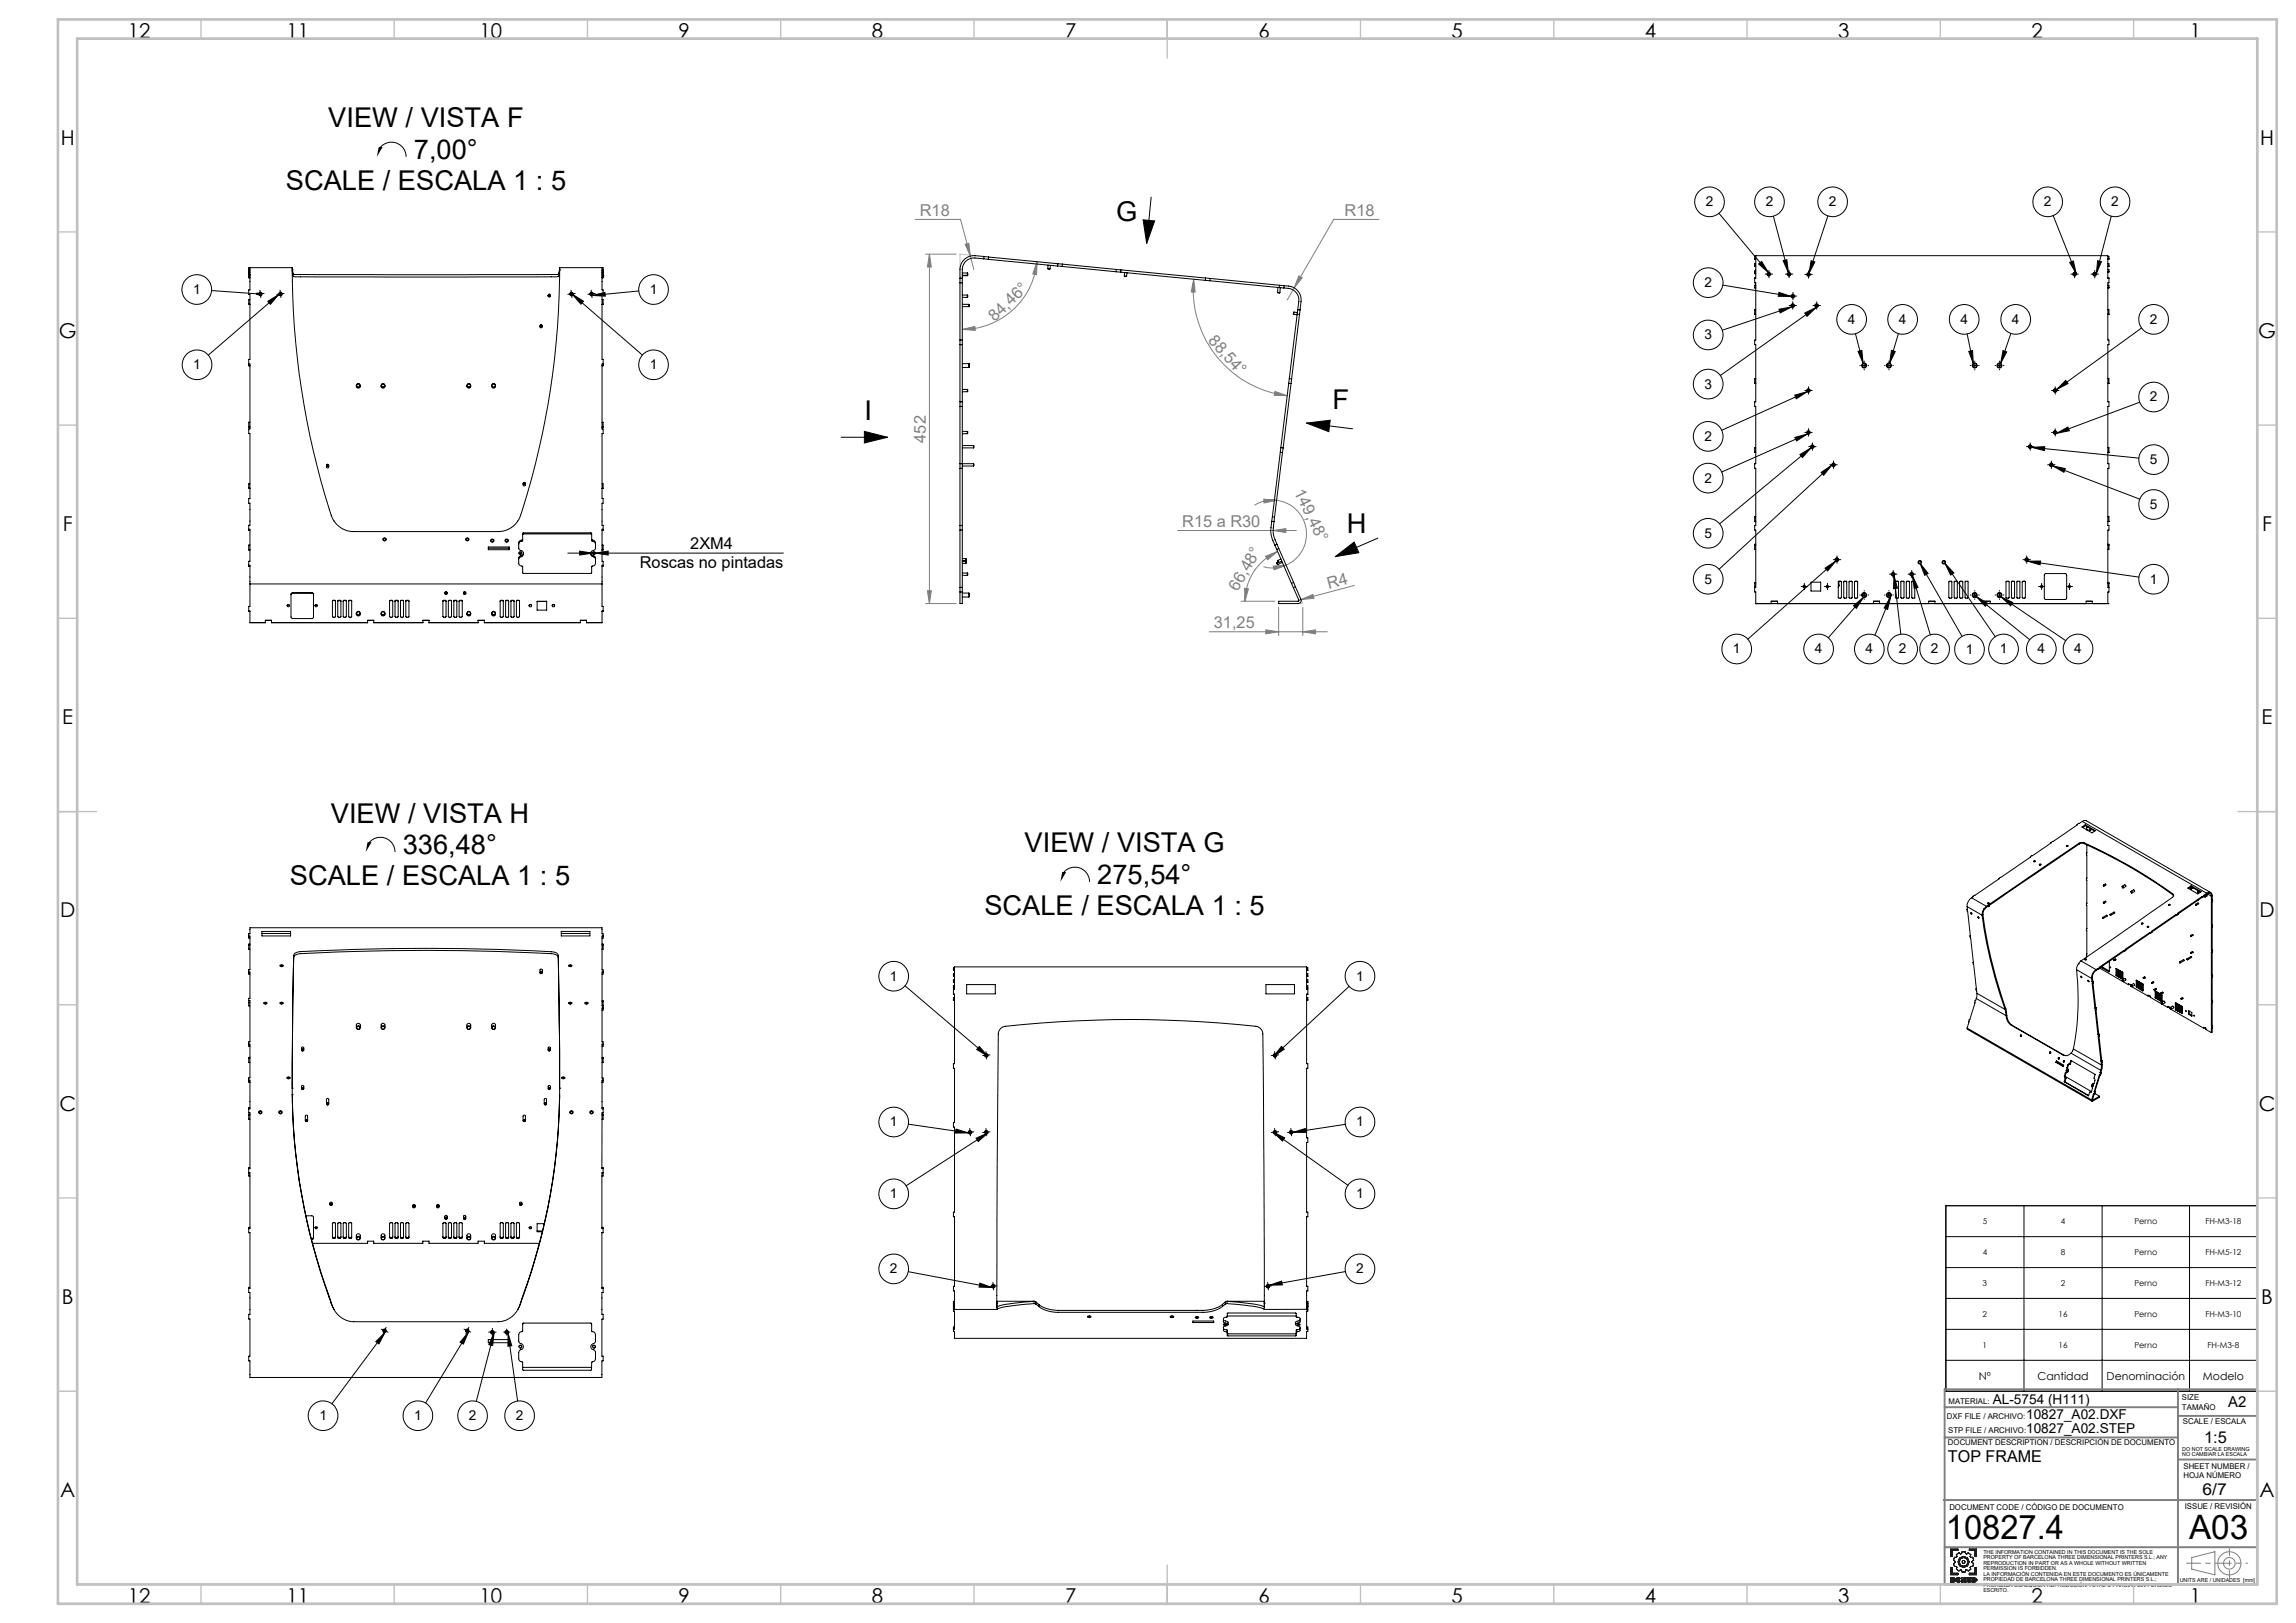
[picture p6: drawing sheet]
<svg xmlns="http://www.w3.org/2000/svg" width="594mm" height="420mm" viewBox="0 0 594 420" stroke-linecap="round" stroke-linejoin="round" font-family="sans-serif">
<defs><g id="words">
<g font-size="8.7">
<text x="503.4" y="398.4">10827.4</text>
<text x="566.3" y="398.4">A03</text>
</g>
<g font-size="7.1">
<text x="84.9" y="33">VIEW / VISTA F</text>
<text x="107.1" y="41">7,00°</text>
<text x="74" y="49.1">SCALE / ESCALA 1 : 5</text>
<text x="288.8" y="57.1">G</text>
<text x="344.8" y="105.9">F</text>
<text x="223.7" y="108.8">I</text>
<text x="348.5" y="137.8">H</text>
<text x="85.6" y="212.9">VIEW / VISTA H</text>
<text x="104.2" y="220.9">336,48°</text>
<text x="265.1" y="220.6">VIEW / VISTA G</text>
<text x="75" y="229">SCALE / ESCALA 1 : 5</text>
<text x="283.9" y="228.6">275,54°</text>
<text x="254.7" y="236.7">SCALE / ESCALA 1 : 5</text>
</g>
<g font-size="5.3">
<text x="33.1" y="9.9">12</text>
<text x="74.1" y="9.9">11</text>
<text x="124.1" y="9.9">10</text>
<text x="175.6" y="9.9">9</text>
<text x="225.6" y="9.9">8</text>
<text x="275.6" y="9.9">7</text>
<text x="325.6" y="9.9">6</text>
<text x="375.6" y="9.9">5</text>
<text x="425.6" y="9.9">4</text>
<text x="475.6" y="9.9">3</text>
<text x="525.6" y="9.9">2</text>
<text x="566.6" y="9.9">1</text>
<text x="15.7" y="37.4">H</text>
<text x="584.7" y="37.4">H</text>
<text x="15.2" y="87.4">G</text>
<text x="584.2" y="87.4">G</text>
<text x="16.2" y="137.4">F</text>
<text x="585.2" y="137.4">F</text>
<text x="16.1" y="187.4">E</text>
<text x="585.1" y="187.4">E</text>
<text x="15.5" y="237.4">D</text>
<text x="584.5" y="237.4">D</text>
<text x="15.4" y="287.4">C</text>
<text x="584.4" y="287.4">C</text>
<text x="16" y="337.4">B</text>
<text x="585" y="337.4">B</text>
<text x="15.5" y="387.4">A</text>
<text x="584.5" y="387.4">A</text>
<text x="33.1" y="414.9">12</text>
<text x="74.1" y="414.9">11</text>
<text x="124.1" y="414.9">10</text>
<text x="175.6" y="414.9">9</text>
<text x="225.6" y="414.9">8</text>
<text x="275.6" y="414.9">7</text>
<text x="325.6" y="414.9">6</text>
<text x="375.6" y="414.9">5</text>
<text x="425.6" y="414.9">4</text>
<text x="475.6" y="414.9">3</text>
<text x="525.6" y="414.9">2</text>
<text x="566.6" y="414.9">1</text>
</g>
<g font-size="4.2" fill="#808080">
<text x="238" y="55.8">R18</text>
<text x="347.8" y="55.8">R18</text>
<text x="257.4" y="83.4" transform="rotate(-44 257.4 83.4)">84,46°</text>
<text x="312.4" y="88.2" transform="rotate(48 312.4 88.2)">88,54°</text>
<text x="239.5" y="114.5" transform="rotate(-90 239.5 114.5)">452</text>
<text x="334.8" y="127.3" transform="rotate(64 334.8 127.3)">149,48°</text>
<text x="305.9" y="136.3">R15 a R30</text>
<text x="320.1" y="153.2" transform="rotate(-59 320.1 153.2)">66,48°</text>
<text x="343.8" y="152.3" transform="rotate(-15 343.8 152.3)">R4</text>
<text x="314" y="162.5">31,25</text>
</g>
<g font-size="4.2">
<text x="178.6" y="142.1">2XM4</text>
<text x="165.5" y="146.9">Roscas no pintadas</text>
<text x="570.2" y="373.3">1:5</text>
<text x="504" y="378.2">TOP FRAME</text>
<text x="569.8" y="387">6/7</text>
</g>
<text font-size="3.9" x="576.5" y="364.1">A2</text>
<g font-size="3.5">
<text x="441.3" y="53.4">2</text>
<text x="456.8" y="53.4">2</text>
<text x="473.2" y="53.4">2</text>
<text x="528.8" y="53.4">2</text>
<text x="546.2" y="53.4">2</text>
<text x="49.9" y="76.1">1</text>
<text x="168.1" y="76.1">1</text>
<text x="441" y="74.3">2</text>
<text x="478.1" y="83.8">4</text>
<text x="491.3" y="83.8">4</text>
<text x="507.2" y="83.8">4</text>
<text x="520.5" y="83.8">4</text>
<text x="556.2" y="83.8">2</text>
<text x="441" y="87.8">3</text>
<text x="50" y="95.6">1</text>
<text x="168.1" y="95.6">1</text>
<text x="441" y="100.5">3</text>
<text x="556.2" y="103.9">2</text>
<text x="441" y="114.1">2</text>
<text x="441" y="124.9">2</text>
<text x="556.2" y="120.1">5</text>
<text x="556.2" y="131.7">5</text>
<text x="441" y="139.2">5</text>
<text x="441" y="151">5</text>
<text x="556.2" y="151.1">1</text>
<text x="448.3" y="169.1">1</text>
<text x="469.5" y="169.1">4</text>
<text x="482.7" y="169.1">4</text>
<text x="491.3" y="169.1">2</text>
<text x="499.5" y="169.1">2</text>
<text x="508.6" y="169.2">1</text>
<text x="517.4" y="169.1">1</text>
<text x="527.2" y="169.1">4</text>
<text x="536.7" y="169.1">4</text>
<text x="230.2" y="253.8">1</text>
<text x="350.9" y="253.8">1</text>
<text x="230.2" y="291.5">1</text>
<text x="350.9" y="291.5">1</text>
<text x="230.2" y="310.1">1</text>
<text x="350.9" y="310.1">1</text>
<text x="230.2" y="329.5">2</text>
<text x="350.9" y="329.5">2</text>
<text x="515.6" y="363.4">AL-5754 (H111)</text>
<text x="82.6" y="367.5">1</text>
<text x="107.2" y="367.5">1</text>
<text x="121.3" y="367.5">2</text>
<text x="133.5" y="367.5">2</text>
<text x="524.2" y="370.9">10827_A02.STEP</text>
<text x="524.2" y="367.3">10827_A02.DXF</text>
</g>
<g font-size="2.8">
<text x="512" y="357.1">Nº</text>
<text x="527.1" y="357.1">Cantidad</text>
<text x="545" y="357.1">Denominación</text>
<text x="569.9" y="357.1">Modelo</text>
</g>
<g font-size="2.1">
<text x="512.9" y="316.8">5</text>
<text x="533.2" y="316.8">4</text>
<text x="552.2" y="316.8">Perno</text>
<text x="570.6" y="316.8">FH-M3-18</text>
<text x="512.9" y="324.8">4</text>
<text x="533.2" y="324.8">8</text>
<text x="552.2" y="324.8">Perno</text>
<text x="570.6" y="324.8">FH-M5-12</text>
<text x="512.9" y="332.8">3</text>
<text x="533.2" y="332.8">2</text>
<text x="552.2" y="332.8">Perno</text>
<text x="570.6" y="332.8">FH-M3-12</text>
<text x="512.9" y="340.8">2</text>
<text x="532.6" y="340.8">16</text>
<text x="552.2" y="340.8">Perno</text>
<text x="570.6" y="340.8">FH-M3-10</text>
<text x="512.9" y="348.8">1</text>
<text x="532.6" y="348.8">16</text>
<text x="552.2" y="348.8">Perno</text>
<text x="571.1" y="348.8">FH-M3-8</text>
<text x="504.1" y="363.4">MATERIAL:</text>
<text x="564.5" y="362.4">SIZE</text>
<text x="564.5" y="364.9">TAMAÑO</text>
<text x="503.7" y="367.3">DXF FILE / ARCHIVO:</text>
<text x="504" y="370.9">STP FILE / ARCHIVO:</text>
<text x="564.7" y="368.6">SCALE / ESCALA</text>
<text x="504" y="374">DOCUMENT DESCRIPTION / DESCRIPCIÓN DE DOCUMENTO</text>
<text x="564.9" y="380.1">SHEET NUMBER /</text>
<text x="564.9" y="382.6">HOJA NÚMERO</text>
<text x="504.3" y="390.7">DOCUMENT CODE / CÓDIGO DE DOCUMENTO</text>
<text x="565.2" y="390.5">ISSUE / REVISIÓN</text>
</g>
<g font-size="1.4">
<text x="564.6" y="375.5">DO NOT SCALE DRAWING</text>
<text x="564.6" y="376.9">NO CAMBIAR LA ESCALA</text>
<text x="513.1" y="402.1">THE INFORMATION CONTAINED IN THIS DOCUMENT IS THE SOLE</text>
<text x="513.1" y="403.5">PROPERTY OF BARCELONA THREE DIMENSIONAL PRINTERS S.L.; ANY</text>
<text x="513.1" y="404.9">REPRODUCTION IN PART OR AS A WHOLE WITHOUT WRITTEN</text>
<text x="513.1" y="406.3">PERMISSION IS FORBIDDEN.</text>
<text x="513.1" y="407.7">LA INFORMACIÓN CONTENIDA EN ESTE DOCUMENTO ES ÚNICAMENTE</text>
<text x="513.1" y="409.1">PROPIEDAD DE BARCELONA THREE DIMENSIONAL PRINTERS S.L.;</text>
<text x="513.1" y="410.6">PROHIBIDA CUALQUIER REPRODUCIÓN TOTAL O PARCIAL SIN PERMISO</text>
<text x="513.1" y="412">ESCRITO.</text>
<text x="563.9" y="409.3">UNITS ARE / UNIDADES [mm]</text>
</g>
</g></defs>
<g fill="none" stroke="#000" stroke-width=".26">
<path d="M98 38.7a3.8 3.8 0 0 1 4.3-1.8 3.8 3.8 0 0 1 2.8 3.7M295.7 56.9l3 .3-2 5.8zM297.8 51l-1.1 12M444.7 55.2l12.8 15.3M458.8 55.9l3.9 14.6M472.9 55.9l-4.9 14.8M531.2 55.8l5.9 15M546.2 55.9l-3.8 14.9M54.8 75.2l11.8 .8M67.3 75.6v.5M67.3 76.1h-.4M67.3 76.1l.1 .5"/>
<path d="M67.8 76l-.5 .1M69.3 78l2.8-1.8-2.1 2.6zM72.1 76.2l-18.2 15.7M72.5 75.6l.1 .5M72.6 76.1h-.5M72.6 76.1v.5M73.1 76l-.5 .1M147.8 75.6v.5M147.8 76.1h-.5M147.8 76.1l.1 .5M148.1 76.2l18.1 15.7M148.1 76.2l2.9 1.7-.7 .8z"/>
<path d="M148.3 76l-.5 .1M153 75.6l.1 1M153.2 76.5l3.3-.8 .1 .9zM153.5 76l-1 .1M165.3 75.3l-12.1 1.2M445.7 73.8l17.7 2.9M455 68.3l.8-.7 1.7 2.9zM457.1 71h1.1M457.6 70.5v1M460.2 75.7l3.2 1h-3.3zM461.3 67.5l1-.3 .4 3.3zM462.4 71h.9"/>
<path d="M462.8 70.5v1M463.3 79.1h1M463.3 76.6h1.1M463.5 79.4l-17.9 6.1M463.8 78.6v1M463.8 76.1v1M467.4 71h1M467.9 70.5v1M468.6 67.5l.9 .3-1.5 2.9zM469.5 79.1h1M469.9 79.5l-24.8 17.7M470 78.6v1"/>
<path d="M535.4 67.9l1-.4 .7 3.3zM536.2 71h1M536.7 70.5v1M541.4 71h1M541.9 70.5v1M542.7 67.5l1 .2-1.3 3.1zM460.2 80l3.3-.6-2.9 1.6zM466.9 81l3-1.5-2.4 2.4zM480 86.3l2 7.7M480.7 90.9l1-.2 .3 3.3zM481.8 94.6h1M482.3 94.1v1"/>
<path d="M488.2 94.6h1M488.7 94.1v1M489.3 90.7l1 .3-1.4 3zM491.1 86.3l-2.2 7.7M508.9 86.4l1.6 7.7M509.3 90.9l1-.2 .2 3.4zM510.4 94.6h1M510.9 94.1v1M516.8 94.6h1M517.3 94.1v1M518.2 90.7l.9 .4-1.5 2.9zM520.2 86.3l-2.6 7.7"/>
<path d="M534.4 98.4l.6 .9-2.9 1.5zM554 84.9l-21.9 15.9M217.6 113.2h12M223.6 111.6l6 1.6-6 1.4zM338 109.5l6.1-.8-.3 3zM338 109.5l11.9 1.5M464.3 102.3l3.2-.9-2.8 1.8zM464.4 113.2l3.2-.9-2.8 1.8zM465.7 117.6l2.8-1.7-2.2 2.5zM467.4 101.1h1M467.4 111.9h1M467.5 101.4l-22.1 10"/>
<path d="M467.6 112.3l-22.2 9.8M467.9 100.6v.9M467.9 111.4v1M468.4 115.6h1M468.5 115.9l-23.6 19.7M468.9 115.1v1M474.3 119.8v1M524.7 115.6h1M525.2 115.1v1M525.6 115.8l27.7 2.8M525.6 115.8l3.4-.2-.1 1zM530.7 119.8v1"/>
<path d="M531.2 101.1h1M531.2 111.9h1M531.7 100.6v.9M531.7 111.4v1M532.1 112.1l2.9-1.6 .4 1zM553.6 104.1l-21.5 8M356.4 139.3l-11 4.8M471.1 122.3l2.8-1.9-2.1 2.6zM473.9 120.3h.9M473.9 120.4l-29.2 26.9M530.2 120.3h1M531.1 120.6l22.5 8.6"/>
<path d="M531.1 120.6l3.2 .7-.3 .9zM146.9 143.1h55.8M150 142.6l3.2 .5-3.2 .5zM154.1 143.1l3.2-.5v1zM345.4 144.1l4.9-3.8 1.2 2.7zM466.3 151.8h1M466.8 151.3v1M472.2 147l2.7-1.8-2.1 2.6zM472.3 151.8h1M472.8 151.3v1M474.7 144.8h1M474.9 145.2l-22.7 20.2"/>
<path d="M475.2 144.3v1M479.5 156.8l2.6-2.2-1.8 2.8zM481.8 154h1M482.1 154.6l-9.1 10.4M482.3 153.5v1M488.2 154h1M488.7 153.5v1M489.1 154.5l-4 9.9M489.1 154.5l-.7 3.2-1-.4zM489.3 148.6h1M489.8 148.1v1M490 149l1.8 15.1"/>
<path d="M490 149l.9 3.2-1 .1zM494.1 148.6h1M494.6 148.1v1M494.8 149l4.6 15.3M494.8 149l1.4 3-1 .3zM496.7 145.8l10.9 18.9M496.7 145.8l2.1 2.6-.9 .5zM503.2 145.8l13 19M503.2 145.8l2.3 2.5-.9 .5zM510.4 154h1M510.9 153.5v1M511.4 154.4l13.7 11.1"/>
<path d="M511.4 154.4l2.8 1.7-.6 .8zM516.8 154h1M517.3 153.5v1M517.7 154.5l16.7 11.3M517.7 154.5l3 1.4-.5 .9zM523.8 144.8h1M524.3 144.3v1M524.6 145.2l28.8 4.1M524.6 145.2h3.3l-.1 1zM527.7 151.8h1M528.2 151.3v1M534.9 151.8h1"/>
<path d="M535.4 151.3v1M95.1 218.6a3.8 3.8 0 0 1 4.3-1.8 3.8 3.8 0 0 1 2.8 3.7M274.8 226.3a3.8 3.8 0 0 1 4.3-1.8 3.8 3.8 0 0 1 2.8 3.7M234.1 255.1l21.5 18.2M349 255.3l-19.5 18.1M253.4 270.8l2.2 2.5-2.9-1.7zM255.1 272.6l.1 .5M255.2 273.1h-.5M255.2 273.1v.5M255.7 273l-.5 .1M329.8 272.6v.5M329.8 273.1h-.4"/>
<path d="M329.8 273.1l.1 .5M330.3 273l-.5 .1M331.5 270.8l.7 .7-2.7 1.9zM235 290.9l15.5 2.3M247.3 292.2l3.2 1h-3.3zM250.9 292.5l.1 1M251.5 293h-1M252.5 294.6l3.1-1.4-2.5 2.2zM255.1 292.5l.1 1M255.6 293.2l-21.2 13.7M255.7 293h-1M329.4 293l3 1.4-.6 .9z"/>
<path d="M329.4 293l19.3 13.7M329.8 292.5l.1 1M330.3 293h-.9M334 292.5l.1 1M334.5 293l3.2-1 .1 1zM334.5 293h-.9M348.1 291l-13.6 2M503.4 312h80.6v48h-80.6zM523.6 312v48M543.8 312v48M566.5 312v48M235 329.1l21.6 4.1"/>
<path d="M253.5 332.1l3.1 1.1-3.3-.1zM256.9 332.3l.1 .5M257 332.8l-.5 .1M257 332.8v.6M257.5 332.8h-.5M328 332.3v.5M328 332.8l-.4 .1M328 332.8l.1 .6M328.4 332.6l3.2-1.1 .2 1zM328.5 332.8h-.5M348.1 329.1l-19.7 3.5M503.4 320h80.6"/>
<path d="M503.4 328h80.6M503.4 336h80.6M99 344.2l.5 .2M99.5 344.4l-.2 .4M99.5 344.4l.4 .2M99.6 344.8l-13.7 18.5M99.6 344.8l-1.6 3-.8-.6zM99.7 343.9l-.2 .5M120.4 344.2l1 .4M121.1 343.9l-.4 .9M121.2 344.8l-11.1 18.3M121.2 344.8l-1.3 3-.9-.5z"/>
<path d="M126.9 344.8h.9M127.4 344.2v1M127.8 344.9l-.3 3.3-1-.2zM127.8 344.9l-4.6 17.7M130.6 344.8h1M131.1 344.2v1M131.4 345l2.5 17.6M131.4 345l1 3.2-1 .2zM134.2 348.6a.4 .4 0 0 1 .4-.5 .4 .4 0 0 1 .4 .4 .4 .4 0 0 1-.5 .4M153.3 348.6a.4 .4 0 0 1 .3-.5 .4 .4 0 0 1 .5 .4 .4 .4 0 0 1-.5 .4M316.5 342.7a.37 .37 0 0 1 .4-.2 .37 .37 0 0 1 .3 .4h-.5zM335.6 342.6h.3a.27 .27 0 0 1 .4 0 .27 .27 0 0 1 0 .3 .27 .27 0 0 1-.4 .1l-.3-.2z"/>
<path d="M503.4 344h80.6M503.4 352h80.6"/>
<circle cx="442.3" cy="52.2" r="3.8"/>
<circle cx="457.8" cy="52.2" r="3.8"/>
<circle cx="474.1" cy="52.2" r="3.8"/>
<circle cx="529.8" cy="52.2" r="3.8"/>
<circle cx="547.2" cy="52.2" r="3.8"/>
<circle cx="50.9" cy="74.9" r="3.8"/>
<circle cx="169.1" cy="74.9" r="3.8"/>
<circle cx="441.9" cy="73.1" r="3.8"/>
<circle cx="51" cy="94.4" r="3.8"/>
<circle cx="169.1" cy="94.4" r="3.8"/>
<circle cx="441.9" cy="86.7" r="3.8"/>
<circle cx="441.9" cy="99.4" r="3.8"/>
<circle cx="479" cy="82.7" r="3.8"/>
<circle cx="492.2" cy="82.7" r="3.8"/>
<circle cx="508.2" cy="82.7" r="3.8"/>
<circle cx="521.5" cy="82.7" r="3.8"/>
<circle cx="557.2" cy="82.7" r="3.8"/>
<circle cx="441.9" cy="112.9" r="3.8"/>
<circle cx="557.2" cy="102.7" r="3.8"/>
<circle cx="557.2" cy="118.9" r="3.8"/>
<circle cx="441.9" cy="123.7" r="3.8"/>
<circle cx="441.9" cy="138" r="3.8"/>
<circle cx="557.2" cy="130.6" r="3.8"/>
<circle cx="134.6" cy="143.1" r=".37"/>
<circle cx="153.6" cy="143.1" r=".37"/>
<circle cx="441.9" cy="149.9" r="3.8"/>
<circle cx="557.2" cy="149.9" r="3.8"/>
<circle cx="449.3" cy="168" r="3.8"/>
<circle cx="470.5" cy="168" r="3.8"/>
<circle cx="483.6" cy="168" r="3.8"/>
<circle cx="492.2" cy="168" r="3.8"/>
<circle cx="500.5" cy="168" r="3.8"/>
<circle cx="509.5" cy="168" r="3.8"/>
<circle cx="518.3" cy="168" r="3.8"/>
<circle cx="528.1" cy="168" r="3.8"/>
<circle cx="537.6" cy="168" r="3.8"/>
<circle cx="231.2" cy="252.6" r="3.8"/>
<circle cx="351.9" cy="252.6" r="3.8"/>
<circle cx="534.7" cy="277.1" r=".18"/>
<circle cx="231.2" cy="290.3" r="3.8"/>
<circle cx="351.9" cy="290.3" r="3.8"/>
<circle cx="541.4" cy="280.9" r=".18"/>
<circle cx="231.2" cy="308.9" r="3.8"/>
<circle cx="351.9" cy="308.9" r="3.8"/>
<circle cx="231.2" cy="328.4" r="3.8"/>
<circle cx="351.8" cy="328.4" r="3.8"/>
<circle cx="83.6" cy="366.4" r="3.8"/>
<circle cx="108.1" cy="366.4" r="3.8"/>
<circle cx="122.3" cy="366.4" r="3.8"/>
<circle cx="134.4" cy="366.4" r="3.8"/>
</g>
<g fill="#000">
<path d="M98 38h1l-1.5 2.6zM95.1 217.9h1l-1.5 2.6zM274.8 225.7h1l-1.5 2.5z"/>
<path d="M455 68.3l.8-.7 1.7 2.9zM461.3 67.5l1-.3 .4 3.3zM468.6 67.5l.9 .3-1.5 2.9zM535.4 67.9l1-.4 .7 3.3zM542.7 67.5l1 .2-1.3 3.1zM472.2 147l2.7-1.8-2.1 2.6zM479.5 156.8l2.6-2.2-1.8 2.8zM489.1 154.5l-.7 3.2-1-.4zM494.8 149l1.4 3-1 .3zM490 149l.9 3.2-1 .1zM524.6 145.2h3.3l-.1 1zM517.7 154.5l3 1.4-.5 .9zM511.4 154.4l2.8 1.7-.6 .8zM531.1 120.6l3.2 .7-.3 .9zM525.6 115.8l3.4-.2-.1 1zM532.1 112.1l2.9-1.6 .4 1zM532.1 100.8l2.3-2.4 .6 .9zM518.2 90.7l.9 .4-1.5 2.9zM509.3 90.9l1-.2 .2 3.4zM489.3 90.7l1 .3-1.4 3zM480.7 90.9l1-.2 .3 3.3zM460.2 75.7l3.2 1h-3.3zM460.2 80l3.3-.6-2.9 1.6zM466.9 81l3-1.5-2.4 2.4zM464.3 102.3l3.2-.9-2.8 1.8zM464.4 113.2l3.2-.9-2.8 1.8zM465.7 117.6l2.8-1.7-2.2 2.5zM471.1 122.3l2.8-1.9-2.1 2.6zM496.7 145.8l2.1 2.6-.9 .5zM503.2 145.8l2.3 2.5-.9 .5z"/>
<path d="M338 109.5l6.1-.8-.3 3zM345.4 144.1l4.9-3.8 1.2 2.7zM295.7 56.9l3 .3-2 5.8zM223.6 111.6l6 1.6-6 1.4z"/>
</g>
<g fill="none" stroke="#191924" stroke-width=".26">
<path d="M504.7 400.9h1.8v.3h-1.5v1.5h-.3zM504.7 405.7h.3v1.4h1.5v.4h-1.8zM505 408.5l.4 .2h-.4zM505 409l.4 .1-.4 .1zM505.3 408.3h-.6v1.2l.9-.1 .1-.3M505.3 408.3l.4 .2M505.4 408.6h.1M505.4 409.1h.1M505.7 408.5h.1M505.7 408.5l-.2 .3 .2 .3M505.7 408.5l-.1 .3 .1 .3M505.7 409.1h.1"/>
<path d="M506 408.9h.1M506 408.9l.2 .3 .5 .3 .5-.3M506 408.9l.3 .5 .5 .1 .4-.3M506.1 402.3l.7-.5 .4 .3 .3-.1 .1-.4h.8l.1 .4 .3 .1 .4-.3 .7 .5-.2 .5 .2 .2h.5l.2 .8-.4 .3v.2l.4 .3-.2 .8h-.5l-.2 .2 .2 .5-.7 .4-.4-.3-.3 .1-.1 .5h-.8l-.1-.5-.3-.1-.4 .3-.7-.4 .2-.5-.2-.2h-.5l-.2-.8 .4-.3v-.2l-.4-.3 .2-.8h.5l.2-.2zM506.4 408.9h.1M506.4 408.9l.3 .3 .2-.2M506.4 408.9l.1 .2 .4-.1M506.9 409l.3 .2M506.9 408.7l-.2-.2-.3 .4M506.9 408.7l-.4-.1-.1 .3M507.2 408.5l-.3 .2M507.2 408.5l-.5-.3-.5 .2-.2 .5"/>
<path d="M507.2 408.5l-.4-.3-.5 .1-.3 .6M507.5 408.3h.3l.5 .6v-.6h.3v1.2h-.3l-.5-.7v.7h-.3zM509.1 409l-.2 .2M509.1 409l.5 .1M509.5 400.9h1.8v1.8h-.3v-1.5h-1.5zM509.5 407.1h1.5v-1.4h.3v1.8h-1.8zM509.6 409.1h.1M509.6 409.1l-.4-.4 .2-.2h-.4v-.2h.9v.2l-.3 .2 .3 .4M509.9 409.1h.1M509.9 409.1l-.2 .3-.3 .1-.5-.3M509.9 409.1l-.2 .3-.8-.2M510.2 408.3l1 .2 .2 .4-.3 .4-.9 .2z"/>
<path d="M510.5 408.5l.4 .1v.5h-.4zM511 408.9h.1M511.4 408.9h.1"/>
<circle cx="508" cy="404.2" r=".39"/>
<circle cx="508" cy="404.2" r="1.45"/>
<circle cx="508" cy="404.2" r="1.15"/>
</g>
<g fill="none" stroke="#808080" stroke-width=".26">
<path d="M236.8 56.8h11.7l2.5 9.5M356.8 56.8h-11.7l-10.3 17.7M239.4 65.8h8M240.5 65.8l.4 3.3h-1zM240.5 65.8v90.4M249.7 63.2l.9-.2 .4 3.3zM251 66.3l1 3.5M268.3 67.7l-.1 3.4-1-.2zM268.3 67.7a19.5 19.5 0 0 1-19.3 17.5M308.8 72.3l.4 3.3-1-.1zM308.8 72.3a27.6 27.6 0 0 0 24.2 30.1M334.8 74.5l-1.8 3.1"/>
<path d="M336 71.4l.9 .5-2.1 2.6zM249 85.2l3.2-.7 .1 1zM329.8 101.3l3.2 1.1-3.3-.1zM304.7 137.3h30.7M327 129.2l3.3 .3-3.3 .7zM329.4 137.3l3.3-.5v1zM330.3 129.5a8.8 8.8 0 0 1 7.6 7.4 8.8 8.8 0 0 1-5.2 9.3M330.3 129.5h-2.6l-1.6 .5-1.6 .8M239.4 156.2h8M239.9 152.9h1l-.4 3.3zM321.1 155.6h8.7M322 152.2l1 .2-.9 3.2z"/>
<path d="M327.4 144l3.1-1.3-2.6 2.1zM329.4 146.5l3.3-.3-3.1 1.3zM330.5 142.7a14.1 14.1 0 0 0-8.4 12.9M330.8 157.2v7.3M332.7 146.2l-1.6 .6-1.7 .2-2.6-.4M336.6 155.2l3.1-1.4 .2 1zM336.6 155.2l-.8 .2M337 157.2v7.3M350.4 151.5l-13.8 3.7M312.8 163.5h30.6M327.5 163l3.3 .5-3.3 .5zM337 163.5l3.4-.5v1z"/>
<path d="M567 403.1l6-1.6v6l-6-1.4z"/>
<circle cx="576.7" cy="404.5" r="3"/>
<circle cx="576.8" cy="404.5" r="1.5"/>
</g>
<g fill="none" stroke="#000" stroke-width=".26" stroke-dasharray="15.2 1.3 1.3 1.3">
<path d="M66.9 76.1l-.5 .1M67.3 75.6v-.5M67.4 76.5l.1 .5M67.9 76l.4-.1M72.1 76.1l-.5 .1M72.5 75.6v-.5M72.6 76.5l.1 .5M73.1 76l.4-.1M147.4 76.1l-.5 .1M147.8 75.6l-.1-.5M147.9 76.5l.1 .5M148.3 76l.5-.1"/>
<path d="M152.6 76.1l-.5 .1M153 75.6l-.1-.5M153.1 76.5l.1 .5M153.5 76l.5-.1M457.2 70.9h-.5M457.7 70.4v-.4M457.7 71.4v.5M458.2 70.9h.4M462.4 70.9h-.5M462.9 70.4v-.4M462.9 71.4v.5M463.3 79.1h-.5"/>
<path d="M463.4 70.9h.4M463.4 76.6h-.5M463.8 78.6v-.5M463.8 79.6v.4M463.9 76.1v-.4M463.9 77.1v.5M464.3 79.1h.5M464.4 76.6h.4M467.4 71h-.5M467.9 70.5v-.4M467.9 71.5v.5M468.4 71h.5"/>
<path d="M469.5 79.1h-.5M470 78.6v-.5M470 79.6v.4M470.5 79.1h.5M536.2 70.9h-.4M536.7 70.4v-.4M536.7 71.4v.5M537.2 70.9h.5M541.4 70.9h-.4M541.9 70.4v-.4M541.9 71.4v.5M542.4 70.9h.5"/>
<path d="M481.3 94.6h-.2M482.3 93.6v-.2M482.3 95.6v.1M483.3 94.6h.1M487.7 94.6h-.2M488.7 93.6v-.2M488.7 95.6v.1M489.7 94.6h.1M509.9 94.6h-.2M510.9 93.6v-.2M510.9 95.6v.1M511.9 94.6h.1"/>
<path d="M516.3 94.6h-.2M517.3 93.6v-.2M517.3 95.6v.1M518.3 94.6h.1M467.4 101h-.5M467.4 111.9h-.5M467.9 100.5v-.4M467.9 101.5v.5M467.9 111.4v-.5M467.9 112.4v.5M468.4 101h.4M468.4 111.9h.4"/>
<path d="M468.4 115.6h-.5M468.9 115.1v-.5M468.9 116.1v.4M469.4 115.6h.4M474.4 119.8v-.5M524.7 115.6h-.4M525.2 115.1v-.5M525.2 116.1v.4M525.7 115.6h.5M530.7 119.8v-.5M531.2 111.9h-.5M531.2 101h-.5"/>
<path d="M531.7 111.4v-.5M531.7 112.4v.5M531.7 100.5v-.4M531.7 101.5v.5M532.2 111.9h.5M532.2 101h.5M473.9 120.3h-.5M474.4 120.8v.4M474.9 120.3h.4M530.2 120.3h-.5M530.7 120.8v.4M531.2 120.3h.5"/>
<path d="M466.3 151.8h-.3M466.8 151.3v-.3M466.8 152.3v.3M467.3 151.8h.3M472.3 151.8h-.3M472.8 151.3v-.3M472.8 152.3v.3M473.3 151.8h.3M474.8 144.8h-.5M475.3 144.3v-.4M475.3 145.3v.5M475.8 144.8h.4"/>
<path d="M481.3 154h-.2M482.3 153v-.2M482.3 155v.1M483.3 154h.1M487.7 154h-.2M488.7 153v-.2M488.7 155v.1M489.3 148.6h-.5M489.7 154h.1M489.8 148.1v-.5M489.8 149.1v.4M490.3 148.6h.5"/>
<path d="M494.1 148.6h-.5M494.6 148.1v-.5M494.6 149.1v.4M495.1 148.6h.5M509.9 154h-.2M510.9 153v-.2M510.9 155v.1M511.9 154h.1M516.3 154h-.2M517.3 153v-.2M517.3 155v.1M518.3 154h.1"/>
<path d="M523.8 144.8h-.4M524.3 144.3v-.4M524.3 145.3v.5M524.8 144.8h.5M527.7 151.8h-.3M528.2 151.3v-.3M528.2 152.3v.3M528.7 151.8h.3M534.9 151.8h-.3M535.4 151.3v-.3M535.4 152.3v.3M535.9 151.8h.3"/>
<path d="M254.7 273.1l-.5 .1M255.1 272.6v-.5M255.2 273.6l.1 .4M255.7 273h.4M329.4 273.1l-.5 .1M329.8 272.6v-.5M329.9 273.6v.4M330.3 273h.5M250.5 293l-.5 .1M250.9 292.5v-.5M251 293.5l.1 .4M251.5 292.9h.4"/>
<path d="M254.7 293l-.5 .1M255.1 292.5v-.5M255.2 293.5l.1 .4M255.7 292.9h.4M329.4 293l-.5 .1M329.8 292.5v-.5M329.9 293.5v.4M330.3 292.9h.5M333.6 293l-.5 .1M334 292.5v-.5M334.1 293.5v.4M334.5 292.9h.5"/>
<path d="M256.5 332.9h-.5M256.9 332.3v-.4M257 333.3l.1 .5M257.5 332.8l.4-.1M327.6 332.9h-.5M328 332.3v-.4M328.1 333.3v.5M328.6 332.8l.4-.1M99.1 344.2l-.5-.2M99.3 344.8l-.2 .4M99.7 343.9l.2-.4M100 344.6l.4 .1"/>
<path d="M120.5 344.2l-.5-.2M120.7 344.8l-.2 .4M121.1 343.9l.2-.4M121.4 344.6l.4 .1M126.9 344.7h-.5M127.4 345.2v.5M127.4 344.2v-.4M127.9 344.7h.4M130.6 344.7h-.3M131.1 345.2v.3M131.1 344.2v-.3M131.6 344.7h.3"/>
</g>
<path d="M565.7 404.5h11.1" fill="none" stroke="#808080" stroke-width=".26" stroke-dasharray="15.2 1.3 1.3 1.3" stroke-dashoffset="11.6"/>
<path d="M576.8 404.5h4.7" fill="none" stroke="#808080" stroke-width=".26" stroke-dasharray="15.2 1.3 1.3 1.3" stroke-dashoffset="14.8"/>
<path d="M576.8 400.8v7.4" fill="none" stroke="#808080" stroke-width=".26" stroke-dasharray="15.2 1.3 1.3 1.3" stroke-dashoffset="13.4"/>
<path d="M503.1 359.5h80.9v50.5h-80.9zM563.5 359.5v50.5M503.1 372h60.4M503.1 364.2h60.4M563.5 366.4h20.5M563.5 377.7h20.5M502.8 388.2h81.2M503.1 400.4h80.9" fill="none" stroke="#808080" stroke-width=".5"/>
<path d="M252.3 66.2l-3.9-.4v4M336.5 155.1l.5 1.1h-1.2" fill="none" stroke="#c0c0c0" stroke-width=".26"/>
<g fill="none" stroke="#c0c0c0" stroke-width=".35">
<path d="M52 5v5M102 5v5M152 5v5M202 5v5M252 5v5M302 5v10M352 5v5M402 5v5M452 5v5M502 5v5M552 5v5M15 60h5"/>
<path d="M584 60h5M15 110h5M584 110h5M15 160h5M584 160h5M15 210h10M579 210h10M15 260h5M584 260h5M15 310h5M584 310h5M15 360h5"/>
<path d="M584 360h5M52 410v5M102 410v5M152 410v5M202 410v5M252 410v5M302 405v10M352 410v5M402 410v5M452 410v5M502 410v5M552 410v5"/>
</g>
<path d="M15 5h574v410h-574zM20 10h564v400h-564z" fill="none" stroke="#c0c0c0" stroke-width=".7"/>
<g fill="#808080">
<path d="M337 163.5l3.4-.5v1zM327.5 163l3.3 .5-3.3 .5z"/>
<path d="M240.5 65.8l.4 3.3h-1zM239.9 152.9h1l-.4 3.3z"/>
</g>
<path d="M150 142.6v1l3.2-.5zM154.1 143.1l3.2 .5v-1z" fill="#000"/>
<g fill="#808080">
<path d="M329.4 137.3l3.3-.5v1z"/>
<path d="M336.6 155.2l3.1-1.4 .2 1z"/>
<path d="M329.4 146.5l3.3-.3-3.1 1.3zM327 129.2l3.3 .3-3.3 .7z"/>
<path d="M336 71.4l-1.2 3.1 2.1-2.6zM249.7 63.2l1.3 3.1-.4-3.3z"/>
<path d="M249 85.2l3.2-.7 .1 1zM268.3 67.7l-.1 3.4-1-.2z"/>
<path d="M327.4 144l3.1-1.3-2.6 2.1zM322 152.2l1 .2-.9 3.2z"/>
<path d="M308.8 72.3l.4 3.3-1-.1zM329.8 101.3l3.2 1.1-3.3-.1z"/>
</g>
<path d="M66.3 75.8l-.1 .3 .2 .3 .5-.2v-.1l-.3-.1 .3 .1-.2-.3zM69.3 78l2.8-1.8-2.1 2.6zM148.1 76.2l2.9 1.7-.7 .8zM153.2 76.5l3.3-.8 .1 .9zM121.2 344.8l-1.3 3-.9-.5zM99.6 344.8l-1.6 3-.8-.6zM127.8 344.9l-.3 3.3-1-.2zM131.4 345l1 3.2-1 .2zM253.4 270.8l2.2 2.5-2.9-1.7zM331.5 270.8l.7 .7-2.7 1.9zM247.3 292.2l3.2 1h-3.3zM252.5 294.6l3.1-1.4-2.5 2.2zM329.4 293l3 1.4-.6 .9zM334.5 293l3.2-1 .1 1zM328.4 332.6l3.2-1.1 .2 1zM253.5 332.1l3.1 1.1-3.3-.1z" fill="#000"/>
<g fill="none" stroke="#000" stroke-width=".26">
<path d="M64.3 71.4h.1M64.3 71h.1M64.3 70.4h.4M64.3 69.9h.4M64.3 71.4h.4M64.3 71h.4M64.3 78.7h.4M64.7 77.5h-.4v1.3h.4M64.7 69.3h-.4v2.6l.4-.1M75.6 69.8a204.1 204.1 0 0 0 10.6 64.7 6.1 6.1 0 0 0 5.3 3.1h37.4a6.5 6.5 0 0 0 6.3-5.8 207.1 207.1 0 0 0 9.6-62M75.6 69.3v.5M75.6 69.8h.1"/>
<path d="M75.6 69.3l.1 .6a.86 .86 0 0 0 .8 1.1h66.5a1.43 1.43 0 0 0 1.5-.2l.3-1.5M75.6 69.3h-10.9v5.7h-.4v1.2h.4v16.8h-.4v1.7h.4M141.8 76.4a.33 .33 0 0 0 .3 .5 .33 .33 0 0 0 .3-.5M144.7 69.3h11.1v5.7h.2v1.2h-.2v16.8h.2v1.7h-.2M144.8 69.8h.1M144.8 69.3v.5M144.8 69.9l-.1 .6a.9 .9 0 0 1-.8 1.1h-66.5a1.43 1.43 0 0 1-1.5-.2l-.3-1.5M155.8 70.4h.2M155.8 77.5h.2v1.3h-.2M155.8 69.3h.2v2.6l-.2-.1M155.8 69.9h.2M155.8 70.9h.2"/>
<path d="M155.8 71.4h.2M155.8 78.7h.2M156 71.4h.1M248.4 73.2h.6M248.4 72h.6M249 71.3h1.3M249 77h1.3M249 76.4h1.3M249 79.4h1.6M249 78.8h1.6M249 71.2h1.3M249 70.6h1.3"/>
<path d="M250.3 71.2v.1M250.3 76.4v.6M250.3 70.6v.6M250.3 70.6l.1 .5M250.4 71.1l-.1 .2M250.4 71.1l-.1 .1M250.6 78.8v.6M254.5 67l1.2 .1M254.6 66.4a7.4 7.4 0 0 0-3.9 0 3.6 3.6 0 0 0-2.3 3.4v86.4h.6v-86.4a3 3 0 0 1 3.2-3l2.3 .2M254.6 66.4l-.1 .6M254.6 66.4l1.2 .1M255.7 67.1l17.9 1.7"/>
<path d="M255.8 66.5l-.1 .6M255.8 66.5l17.9 1.7M271.1 69.5l.6 .1M271.1 68.6v.9M271.7 68.7v.9M273.6 68.8l1.2 .2M273.7 68.2l-.1 .6M273.7 68.2l1.1 .2M274.8 69l13.9 1.3M274.8 68.4v.6M274.8 68.4l14 1.3M288.7 70.3l1.2 .1"/>
<path d="M288.8 69.7l-.1 .6M288.8 69.7l1.2 .1M289.9 70.4l21.9 2.1M290 69.8l-.1 .6M290 69.8l21.9 2.1M290.9 71.4l.6 .1M291 70.5l-.1 .9M291.6 70.6l-.1 .9M311.8 72.5l1.2 .2M311.9 71.9l-.1 .6M311.9 71.9l1.2 .2M313 72.7l17.9 1.7"/>
<path d="M313.1 72.1l-.1 .6M313.1 72.1l17.9 1.7M330.5 75.7h.6M330.6 74.4l-.1 1.3M330.9 74.4l1.2 .1M331 73.8l-.1 .6M331 73.8l1.2 .1M331.2 74.4l-.1 1.3M332.1 74.5a3.3 3.3 0 0 1 3.9 3.5l-.3 2.1M332.2 73.9a3.8 3.8 0 0 1 4.4 4.2l-.3 2.1M332.2 73.9l-.1 .6M454 72h.2v-5.8h91.1v5.8h.3"/>
<path d="M454 74.4h.2M454 70.7h.2M454 68.8h.2M454 67h.2M454.2 71.9h-.2v1.3h.2v14.8h-.2v1.2h.2v14.8h-.2v1.2h.2v14.8h-.2v1.2h.2v14.8h-.2v1.2h.2v14.8h-.2M454.2 66.4h-.2v.7h.2M454.2 68.2h-.2v.8h.2M454.2 70.1h-.2v.7h.2M454.2 73.8h-.2v.7h.2M545.3 71.9h.3v1.3h-.3v14.8h.3v1.2h-.3v14.8h.3v1.2h-.3v14.8h.3v1.2h-.3v14.8h.3v1.2h-.3v14.8h.3M545.3 66.4h.3v.7h-.3M545.3 68.2h.3v.8h-.3"/>
<path d="M545.3 69.7h.3v.7h-.3M545.3 73.8h.3v.7h-.3M545.3 74.4h.3M545.3 68.8h.3M545.3 67h.3M545.3 70.3h.3M64.3 94.2h.4v16.8h-.4v1.2h.4v16.8h-.4v1.2h.4v5.7h-.4v1.4h.4M64.3 94.6h.4M92.2 99.7a.54 .54 0 0 0 .5 .8 .54 .54 0 0 0 .5-.8M98.6 99.7a.53 .53 0 0 0 .5 .8 .53 .53 0 0 0 .5-.8M120.8 99.7a.53 .53 0 0 0 .5 .8 .53 .53 0 0 0 .5-.8M127.2 99.7a.54 .54 0 0 0 .5 .8 .54 .54 0 0 0 .5-.8"/>
<path d="M139.7 84.4a.34 .34 0 0 0 .3 .5 .34 .34 0 0 0 .3-.5M155.8 94.6h.2M156 94.2h-.2v16.8h.2v1.2h-.2v16.8h.2v1.2h-.2v5.7h.2v1.4h-.2M248.4 89.2h.6M248.4 88h.6M249 95.1h1.6M249 94.1h1.6M250.6 94.1v1M333.4 99.2l.6 .1M333.4 99.2l-2 16.6M333.6 98l.6 .1M333.6 98l-.2 1.2"/>
<path d="M334 99.3l-2 16.6M334.2 98.1l-.2 1.2M334.7 81.3l.9 .2M334.8 80.8l-.1 .5M334.8 80.8l.9 .1M335.6 81.3l.6 .1M335.7 80.1l-2.1 17.9M335.7 80.1l.6 .1M336.3 80.2l-2.1 17.9M454 99.2h.2M454 81.3h.2M454.2 80.1h-.2v1.3h.2"/>
<path d="M454.2 98h-.2v1.3h.2M545.3 80.1h.3v1.3h-.3M545.3 98h.3v1.3h-.3M545.3 99.2h.3M545.3 81.3h.3M64.3 110.5h.4M64.7 109.3h-.4v1.2h.4M155.8 109.3h.2v1.2h-.2M155.8 110.5h.2M248.4 120h3.4M248.4 105.2h.6M248.4 104h.6"/>
<path d="M249 101.4h1.3M249 100.8h1.3M249 112.2h1.3M249 111.6h1.3M249 115.9h2.8M249 115.3h2.8M250.3 100.8v.6M250.3 111.6v.6M251.8 115.3v.6M251.8 120v.6M331.2 117l.6 .1M331.2 117l-2 16.7"/>
<path d="M331.4 115.8l.6 .1M331.4 115.8l-.2 1.2M331.8 117.1l-2.1 16.7M332 115.9l-.2 1.2M454 117h.2M454.2 115.8h-.2v1.3h.2M545.3 115.8h.3v1.3h-.3M545.3 117h.3M64.3 137h.4v8.3h-.4v1.3h.4M64.3 126.3h.4M64.7 125.2h-.4v1.2h.4M84.5 120.5v.3a.3 .3 0 0 0 .3 .3 .3 .3 0 0 0 .3-.3v-.3"/>
<path d="M135.2 139.6l-.2 .2a.79 .79 0 0 0-.8 .7v1.4l.2 .4a.82 .82 0 0 1 1 .8 .82 .82 0 0 1-1 .9l-.2 .4v1.4a1.06 1.06 0 0 0 1 .8v1.7l.2 .1h17.5l.2-.2v-1.6l.1-.1a.75 .75 0 0 0 .9-.7v-1.5l-.3-.3a.82 .82 0 0 1-.9-.9 .82 .82 0 0 1 .9-.8l.3-.3v-1.5a1.06 1.06 0 0 0-1-.8v-.1M135.2 138.3l.2-.1h17.5l.2 .1M135.3 125.1v.4a.3 .3 0 0 0 .3 .3 .3 .3 0 0 0 .3-.3v-.4M155.8 125.2h.2v1.2h-.2M155.8 126.3h.2M156 137h-.2v8.3h.2v1.3h-.2M248.4 137.2h.6M248.4 136h.6M248.4 121.2h.6M249 120.6h2.8M329 134.9l-.2 1.6a6.2 6.2 0 0 0 .5 3.4l4.8 11.1M329 134.9l.6 .1"/>
<path d="M329.2 133.7l.5 .1M329.2 133.7l-.2 1.2M329.6 135l-.2 1.6a5.4 5.4 0 0 0 .5 3.1l.5 1.1M329.7 133.8l-.1 1.2M454 134.9h.2M454.2 133.7h-.2v1.3h.2M545.3 133.7h.3v1.3h-.3M545.3 134.9h.3M64.3 146.3h.4v10.6h-.4v1.3h.4M64.3 158.1h.4v3.1h4v-.7h1.5v.7h24.9v-.7h1.6v.7h12.7v-.7h1.6v.7h12.7v-.7h1.6v.7h24.8v-.7h1.6v.7h4.1v-3.1h.2M64.3 142.3h.4M64.7 141.1h-.4v1.2h.4"/>
<path d="M64.7 151.1h91.1M74.3 156.8a.31 .31 0 0 1 .3-.3 .31 .31 0 0 1 .3 .3M75.3 153.9l.3-.4h5.2l.3 .4M75.4 153.5l5.4-.1 .2 .2 .1 6.2-.2 .2-5.2 .1-.3-.2-.1-6.1zM81.5 156.8a.31 .31 0 0 1 .3-.3 .31 .31 0 0 1 .3 .3M86 155.6l.1-.2h.6l.1 .2M86.1 155.4l.7 .1v4.1l-.2 .1-.6-.1zM87.4 155.6l.1-.2h.6l.1 .2M87.4 155.4l.8 .1v4.1l-.2 .1-.6-.2zM88.8 155.5l.7-.2 .1 .2v4l-.2 .2-.6-.1zM88.8 155.6l.1-.2h.6l.1 .2M90.2 155.5h.8v4.1l-.2 .1-.6-.1z"/>
<path d="M90.2 155.6l.1-.2h.6l.1 .2M92.2 158.7a.54 .54 0 0 0 .5 .7 .54 .54 0 0 0 .5-.7M98.6 158.7a.53 .53 0 0 0 .5 .7 .53 .53 0 0 0 .5-.7M100.8 155.6l.1-.2h.6l.1 .2M100.8 155.4l.8 .1v4l-.2 .2-.6-.2zM102.2 155.5l.7-.2 .1 .3v3.9l-.2 .2-.6-.1zM102.2 155.6l.1-.2h.6l.1 .2M103.6 155.4l.8 .1v4.1l-.2 .1-.6-.1zM103.6 155.6l.1-.2h.6l.1 .2M105 155.6l.1-.2h.6l.1 .2M105 155.4l.8 .1v4l-.2 .2-.6-.2zM114.6 155.6l.1-.2h.6l.1 .2"/>
<path d="M114.6 155.4l.8 .1v4.1l-.2 .1-.6-.2zM115.1 153.4a.33 .33 0 0 0 .3 .5 .33 .33 0 0 0 .3-.5M116 155.6l.1-.2h.6l.1 .2M116 155.4l.8 .1v4l-.2 .2-.6-.1zM117.4 155.6l.1-.2h.6l.1 .2M117.4 155.4l.8 .1v4.1l-.2 .1-.6-.1zM118.8 155.6l.1-.2h.6l.1 .2M118.8 155.4l.8 .1v4.1l-.2 .1-.6-.2zM119.9 153.4a.33 .33 0 0 0 .3 .5 .33 .33 0 0 0 .3-.5M120.8 158.7a.53 .53 0 0 0 .5 .7 .53 .53 0 0 0 .5-.7M126.3 141.6h5.4v.7h-5.4zM126.3 141.9h5.4"/>
<path d="M127.2 158.7a.54 .54 0 0 0 .5 .7 .54 .54 0 0 0 .5-.7M129.4 155.6l.1-.2h.6l.1 .2M129.4 155.4l.7-.1 .1 .3v3.9l-.2 .2-.6-.1zM130.8 155.4l.8 .1v4.1l-.2 .1-.6-.1zM130.8 155.6l.1-.2h.6l.1 .2M132.2 155.6l.1-.2h.6l.1 .2M132.2 155.4l.8 .1v4l-.2 .2-.6-.2zM133.6 155.6l.1-.2h.6l.1 .2M133.6 155.4l.7-.1 .1 .3v3.9l-.2 .2-.6-.1zM134.2 140.8a1.06 1.06 0 0 1 1-.8l.1-2.1h17.6l.2 2.1 .1 .1a.75 .75 0 0 1 .9 .7M134.3 143.3l.3-.2 .3 .2M135.4 143.1a1.21 1.21 0 0 1-1 1.2l-.2 .4"/>
<path d="M136.9 156.8a.32 .32 0 0 1 .3-.3 .32 .32 0 0 1 .3 .3M139 155.6h2.4v2.3h-2.4zM139 155.7h2.4M142.9 156.8a.32 .32 0 0 1 .3-.3 .32 .32 0 0 1 .3 .3M152.9 143.1a1.49 1.49 0 0 0 1.1 1.3l.1 .3M153.4 143.3l.3-.2 .2 .2M155.8 141.1h.2v1.2h-.2M155.8 142.3h.2M156 146.3h-.2v10.6h.2v1.3h-.2M248.4 153.2h.6M248.4 152h.6M249 154.5h1.6"/>
<path d="M249 153.5h1.6M249 148.9h1.3M249 148.3h1.3M249 145.2h.9M249 144.6h.9M249 145.8h.9M249.9 144.6v.6M249.9 145.2v.6M250.3 148.3v.6M250.6 153.5v1M330.3 145.5l.3 .6M330.3 145.5l.1 .4 .2 .2"/>
<path d="M330.4 140.8l-.6 .3M330.4 140.8l.4 1.1M330.6 145l.2 .6M330.6 145.4l-.3 .1M330.8 141.9l-.5 .3M330.8 141.9l3.9 8.8M331.4 144.7l-.8 .3M331.6 145.2l-.8 .4M331.8 145.5l-1.2 .6M334.1 151l.5 1.1M334.7 150.7l-.6 .3M334.7 150.7l.4 1.2"/>
<path d="M335.1 151.9l1.5 3.2a.77 .77 0 0 1-.8 1.1h-5v-.6h5.1l.1-.1-1.4-3.4M335.1 151.9l-.5 .2M454 151h.2M454 141.1h.2M454.2 156.2h.1M454.2 156.2h91.1M454.2 150.7h-.2v2.5h.2v3M454.2 140.8h-.2v1.4h.2M458.2 156.2v-.6h1.6v.6M468.5 150.7h2.5v2.2h-2.5zM475.6 150.5l.7-.1 .1 .2v4l-.1 .2-.7-.1zM475.8 150.4v1.3l-.2 .3"/>
<path d="M475.8 151.3l-.2 .5M477 150.4l.8 .1-.1 4.3-.7-.1zM478.4 150.4l.8 .1v4.2l-.2 .1-.6-.2zM479.8 150.4l.8 .1v4.1l-.2 .2-.6-.1zM484.7 156.2v-.6h1.6v.6M490.4 150.4l.8 .1-.1 4.3h-.6l-.1-.2zM491.8 150.4l.8 .1v4.1l-.2 .2-.6-.2zM493.2 150.4h.7l.1 .2v4l-.1 .2-.7-.1zM494.6 150.5h.8l-.1 4.3-.7-.1zM499 156.2v-.6h1.6v.6M504.2 150.4l.8 .1-.1 4.3-.7-.1zM505.6 150.4l.8 .1v4.2l-.2 .1-.6-.2z"/>
<path d="M507 150.4l.8 .1v4.1l-.2 .2-.6-.1zM508.4 150.4l.8 .1-.1 4.3-.7-.1zM513.3 156.2v-.6h1.6v.6M519 150.4l.8 .1v4.1l-.2 .2-.6-.2zM520.5 150.4h.6l.1 .2v4l-.1 .2-.7-.1zM521.8 150.4l.8 .1-.1 4.3-.7-.1zM523.2 150.4l.8 .1v4.1l-.2 .2-.6-.2zM529 148.6l.3-.2h5l.3 .2v6.4h-5.6zM539.7 156.2v-.6h1.6v.6M545.3 156.2h.1M545.3 150.7h.3v2.5h-.3v3M545.3 140.8h.3v1.4h-.3"/>
<path d="M545.3 151h.3M545.3 141.1h.3M64.7 161.1h4M68.7 160.6h1.5M70.2 161.1h24.9M95.1 160.6h1.6M96.7 161.1h12.7M109.4 160.6h1.6M111 161.1h12.7M123.7 160.6h1.6M125.3 161.1h24.8M150.1 160.6h1.6"/>
<path d="M151.7 161.1h4.1M530.6 218l-5.3 3.7M530.6 218v.1M537.4 213.3l-6.8 4.7M537.4 213.3v.1M537.9 218.2l-24 16.3M537.9 218.4l-24 16.4M537.9 218.2v.2M538.6 214l.9-.6 2.6 1.6-.9 .5zM538.7 212.6l.6-.3 .4 .1 32.2 18.6M538.7 212.6l-1.3 .7M538.7 212.6l32.2 18.6"/>
<path d="M539.2 218.1l-.7-.1-.6 .2M539.2 218.1a125.5 125.5 0 0 1 22.9 13.2M539.2 218.1v.2M539.2 218.3a131.8 131.8 0 0 1 23 13.3M539.2 218.3l-.6-.1-.7 .2M539.5 213.4v.3M539.5 213.7l2.4 1.4M539.5 213.7l-.7 .4M539.8 214.2l.1 .6M539.9 214.8h.1M539.9 213.9l-.1 .3M539.9 218.6l-.1 2.1"/>
<path d="M539.9 214.1l-.1 .1M540.5 214.7l.2 .1-.1 .1M540.5 214.7v.1M540.9 214.5l-.3 .1M541.2 214.6h.1M541.2 214.6l-.5 .3M508.9 235.4l.8 6.8M508.9 234.6v.8M508.9 234.6l3.9 2.2M509 235.3l-.1 .1M509.9 236.3l.2 .2zM510 232.3l-.8 .9-.3 1.4"/>
<path d="M510 232.3l3.9 2.2M510.4 232l-.4 .3M510.4 232v.1M512.8 236.8a117.7 117.7 0 0 0 5.9 24.4M513 236.7a117.7 117.7 0 0 0 5.9 24.4M513 236.7l-.2 .1M513.3 235.2l-.4 .9-.1 .7M513.3 235.2h.1M513.3 235.2l.1 .2M513.4 235.4l-.4 1.3M513.9 234.5l-.6 .7M513.9 234.8l-.5 .6"/>
<path d="M513.9 234.5v.3M514.4 234.6h.1M514.6 234.6h-.1M514.6 234.6h.1M514.6 234.3v.3l-.3-.1M517.1 227.3l-6.7 4.7M517.1 227.3v.1M525.3 221.7l-8.2 5.6M525.3 221.7v.1M526.2 222.9l.3-.1zM527.6 223.7l.3-.1 .1 .2-.3 .1zM527.7 223.7l.3 .1h-.3z"/>
<path d="M539.8 220.7v6.5M539.8 227.2v6.6M539.8 233.8v6.5M539.9 220.6l-.1 .1M539.9 227.2h-.1M539.9 233.7l-.1 .1M543.9 237.5l.1-.1 .2 .1-.2 .1M544 237.4l1-.6 .1 .1v.2l-1 .6M544.2 229.1h.1l-.1 .2M544.2 233.6v-.1l.2 .1-.2 .1M544.2 233.5l.1 .2zM544.2 229l.5-.2 .1 .1-.5 .4"/>
<path d="M544.2 233.5l.6-.2v.2l-.5 .2M545.9 236.6l1-.6 .2 .1v.2l-1 .6M545.9 236.7h.2l-.1 .1M545.9 236.7l.1 .2zM545.9 236.7h.1M549 229.5l.1-.2 .2 .2 .1 .2h-.2M549.1 229.3l.6-.3 .2 .1v.3l-.6 .3M549.2 229.7h.1M551.3 230.8l.1-.2 .2 .2v.2l-.1 .1M551.3 230.7l.2 .4zM551.4 230.6l.6-.3 .2 .1v.3l-.6 .4M551.4 231.1h.1"/>
<path d="M555.6 239.8h.3zM561.1 234.1l.3 .1-.3 .1zM562.1 231.3a.47 .47 0 0 1 .3 .5 .47 .47 0 0 1-.3 .4l-23.7 16.5M562.1 231.3l.1 .3M562.2 231.6l.1 .2M562.9 236.7h.1M562.9 236.7l-6.2 4.4M562.9 236.7l.1 .2M563 236.9l-6.3 4.3M563 236.9h.1M563 236.7l.1 .2M563.5 236.4l-.5 .3"/>
<path d="M563.5 236.4v.3l-.4 .2M566 229.8l.8-.5 2.7 1.4-.9 .6zM566.7 229.9h.2l-.1 .1M566.8 229.3l.1 .2M566.9 229.5l2.4 1.4M566.9 229.5l-.7 .4M567.1 229.6l-.4 .2M567.3 229.8h.1M567.3 229.8l-.4 .3M568 234.1l.1-.1 .1 .1-.1 .1M568 234l.7-.4 .1 .1v.2l-.6 .4M568.5 230.9h.2l-.1 .2"/>
<path d="M568.5 230.9h.1M568.6 231v.1M568.8 232.9l-.4 .2M568.9 230.6l-.4 .2M569.1 230.8l-.4 .3M569.7 232h.1M569.7 232l-6.2 4.4M569.7 232v.2M569.7 232.2l-6.2 4.3M569.7 232.2l.1 .1M569.8 232v.3M570.2 231.8l-.4 .2"/>
<path d="M570.2 231.8v.2l-.4 .3M570.3 232l.2-.1-.1 .2M570.4 231.9l.4-.3 .2 .1-.5 .4M570.9 231.2a.8 .8 0 0 1 1-.3 .8 .8 0 0 1 .4 .9M570.9 231.2l-.7 .6M570.9 231.2v.2M570.9 231.4a.68 .68 0 0 1 .8-.2 .68 .68 0 0 1 .4 .7M570.9 231.4l-.7 .5M571 231.3l1.1 .6M572.1 231.9v1M572.1 232.9h.1M572.1 239.4h.1"/>
<path d="M572.2 233.4l-.1 6M572.2 239.9l-.1 6M572.2 232.9v.5M572.2 239.4v.5M572.3 231.8l-.2 .1M572.3 231.8v.9M572.3 233.3v5.9M572.3 239.9v5.9M572.3 232.7l-.2 .2M572.3 232.7l.1 .1M572.3 239.2l-.2 .2M572.3 239.2l.1 .1"/>
<path d="M572.4 232.8v.5l-.2 .1M572.4 232.8l-.2 .1M572.4 239.3v.5l-.2 .1M572.4 239.3l-.2 .1M64.3 242.2h.4v8.7h-.4v1.2h.4M64.3 251.5h.4v6.9h-.4v1.9h.4M64.3 258.9h.4v10.7h-.4v1.1h.4M64.3 259.5h.4M64.3 244.5h.4M64.7 242.8h-.4v-1.2h.4v-1.5h91.1v1.5h.2v1.2h-.2M64.7 244.3h-.4v1.4h.4M67.8 241h7.4v1.2h-7.4z"/>
<path d="M67.8 241.6h7.4M68.2 259.5a.51 .51 0 0 1 .9 .2 .48 .48 0 0 1-.5 .1 .48 .48 0 0 1-.4-.3zM68.4 259.5l.6 .1-.3 .1zM72.4 249.8a.51 .51 0 0 1 .9 .2 .48 .48 0 0 1-.5 .2 .48 .48 0 0 1-.4-.4zM72.4 259.5a.51 .51 0 0 1 .9 .2 .48 .48 0 0 1-.5 .1 .48 .48 0 0 1-.4-.3zM72.6 259.5l.6 .1-.4 .1zM72.6 249.9h.6l-.5 .2zM139.7 251.7v-.7a.31 .31 0 0 1 .3-.2 .31 .31 0 0 1 .3 .2v.7M145.2 241h7.4v1.2h-7.4zM145.2 241.6h7.4M147.1 259.5a.51 .51 0 0 1 .9 .2 .48 .48 0 0 1-.5 .1 .48 .48 0 0 1-.4-.3zM147.1 249.8a.51 .51 0 0 1 .9 .2 .48 .48 0 0 1-.5 .2 .48 .48 0 0 1-.4-.4z"/>
<path d="M147.2 259.5l.6 .1-.4 .1zM147.2 249.9h.6l-.4 .2zM151.3 259.5a.51 .51 0 0 1 .9 .2 .48 .48 0 0 1-.5 .1 .48 .48 0 0 1-.4-.3zM151.4 259.5l.6 .1-.4 .1zM155.8 244.3h.2v1.4h-.2M155.8 259h.2v2.4h-.2M155.8 244.5h.2M155.8 259.2h.2M156 242.2h-.2v8.8h.2v1.1h-.2M156 251.5h-.2v8.8h.2M246.7 257.3h.2v18h-.2v1.2h.2v14h-.2v1.2h.2v22h-.2v1.2h.2v18h-.2v1.2h.2v4.8h11M246.7 251h.2"/>
<path d="M246.7 258.7h.2M246.7 255.7h.2M246.7 254.1h.2M246.7 252.6h.2M246.9 257.3h-.2v-1.2h.2v-5.9h91.1v5.9h.3v1.2h-.3M246.9 250.4h-.2v.8h.2M246.9 252h-.2v.7h.2M246.9 253.5h-.2v.7h.2M246.9 255.1h-.2v.7h.2M246.9 258.1h-.2v.8h.2M250.1 254.8h7.4v2.4h-7.4zM327.5 254.8h7.4v2.4h-7.4z"/>
<path d="M338 251h.3M338 250.4h.3v.7h-.3M338 252h.3v.7h-.3M338 253.5h.3v.7h-.3M338 255.1h.3v.7h-.3M338 258.1h.3v.8h-.3M338 258.7h.3M338 255.7h.3M338 254.1h.3M338 252.6h.3M338.3 257.3h-.3v18h.3v1.2h-.3v17.9h.3v1.2h-.3v18.1h.3v1.2h-.3v18h.3v1.2h-.3v4.7l-10.9 .1M509.7 242.2l.7 6.9"/>
<path d="M509.8 242.2h-.1M510.4 249.1l.8 6.8M510.5 249l-.1 .1M511 258.9v.6l-1.5 4.3M511.1 258.9h-.1M511.2 255.9l.3 1.2M511.3 258.4l-.3 .5M511.3 258.4l7.7 4.4M511.3 255.9h-.1M511.5 257.1l-.2 1.3M511.5 257.1l7.2 4.1M537.2 250.9a68.7 68.7 0 0 1-.8 20.5"/>
<path d="M537.2 250.9l3.9 2.3M537.7 249.4l-.4 .8-.1 .7M537.7 249.4h.1M538.3 252.6l.2 .1 .1 .3zM538.3 252.7l.3 .2zM538.4 248.7l-.7 .7M538.4 248.7l3.9 2.2M539.8 240.3v6.6M539.8 246.9l.1 .7M539.9 240.3h-.1M539.9 246.8l-.1 .1M540.1 253.7h.2l.1 .4z"/>
<path d="M540.2 253.7l.2 .3zM541.1 253.2l.1 .8M541.2 254l.1 .1M541.3 254.1l.1 .4M541.3 253.1l-.2 .1M541.3 253.1l.1 .8M541.4 254.5l.6 6.4M541.4 253.9l-.2 .1M541.4 253.9h.1M541.5 254.4l.7 6.3M541.5 253.9l-.2 .2M541.5 253.9l.1 .5-.2 .1"/>
<path d="M542.3 250.9l-.9 .9-.3 1.4M542.3 250.9v.2M542.3 251.1l-.9 1.1-.1 .9M542.7 250.6l-.4 .3M542.7 250.6l.1 .1M542.7 250.6v.2M542.7 250.8l-.4 .3M542.7 250.8l.1 .1M542.8 250.7v.2M543.2 250.4l-.4 .3M543.2 250.4v.2l-.4 .3M543.7 250.2l.1 .3"/>
<path d="M543.7 250.2h.1M543.8 250.5l1.8 1M543.9 250.1l.1 .2M543.9 250.1l-.2 .1M543.9 250v.1M544 250.3l-.2 .2M544 250.3l1.7 1M545.6 248.8l.1 2.6M545.7 251.4l-.1 .1M546.9 248.3l.4-.2 .1 .1-.3 .4M546.9 248.4h.2l-.1 .1M546.9 248.4h.1"/>
<path d="M546.9 248.4l.1 .2zM547.4 252.3l.1 .2M547.4 250.7v1.6M547.5 250.7h-.1M547.5 250.7h.2M547.5 252.5h.2M547.7 250.7v1.8M547.7 252.2l-.2 .3M547.7 252.2l-.3 .1M547.7 250.7v1.5M547.7 252.5h.1M547.9 252.6l.1 .1"/>
<path d="M547.9 251v1.6M548 250.9l-.1 .1M548 250.9l.1 .1M548 252.7l.1 .1M548.1 251l.1 1.8M548.1 252.5l-.1 .2M548.1 252.5l-.2 .1M548.1 251v1.5M548.2 252.8h-.1M548.4 252.9l.1 .1M548.4 251.3v1.6M548.5 251.2l-.1 .1"/>
<path d="M548.5 251.2l.1 .1M548.5 253l.1 .1M548.6 251.3l.1 1.8M548.6 252.8l-.1 .2M548.6 252.8l-.2 .1M548.6 251.3v1.5M548.7 253.1h-.1M548.9 253.2l.1 .1M548.9 251.5v1.7M549 251.5h-.1M549 251.5l.1 .1M549 253.3l.1 .1"/>
<path d="M549 253.7l.1-.1 .2 .1 .1 .3h-.2M549 253.7h.1M549.1 253.6l.6-.4 .2 .2 .1 .2-.7 .4M549.1 251.6l.1 1.7M549.1 253.1l-.1 .2M549.1 253.1l-.2 .1M549.1 251.6v1.5M549.2 254h.1M549.2 253.3l-.1 .1M549.4 246l-6.2 4.4M549.4 246h.1M549.4 246l.1 .2"/>
<path d="M549.5 246.2l-6.3 4.3 7.5 4.3M549.5 246.2l.1 .1M549.5 246l.1 .3M549.9 245.7l-.4 .3M549.9 245.7l.1 .3-.4 .3M550.7 254.8v-.2l.5 .3v.3l4.5 2.6M550.9 254.7h.1M550.9 254.7l-.2 .1M551.3 255l.1-.1 .2 .1v.3h-.2M551.3 255h.1M551.3 254.9l.3 .2-.1 .2zM551.4 254.9l.6-.4 .2 .2v.2l-.6 .4"/>
<path d="M552.7 255.4v.1M552.7 253.7v1.7M552.7 253.7h.1M552.7 255.5l.2 .1M552.7 253.7l.2 .1M552.9 253.8v1.7M552.9 255.2v.2l-.2 .1M552.9 255.2l-.2 .2M552.9 253.8v1.4M552.9 255.5v.1M553.2 255.6v.1M553.2 254v1.6"/>
<path d="M553.2 253.9v.1M553.2 255.7l.2 .2M553.2 253.9l.2 .2M553.4 254.1v1.7M553.4 255.5v.1l-.2 .1M553.4 255.5l-.2 .1M553.4 254.1v1.4M553.4 255.8v.1M553.6 255.9l.1 .1M553.6 254.3v1.6M553.7 254.2l-.1 .1M553.7 256l.2 .1"/>
<path d="M553.7 254.2l.2 .1M553.9 254.3v1.8M553.9 255.8v.1l-.2 .1M553.9 255.8l-.3 .1M553.9 254.3v1.5M553.9 256.1h.1M554.1 256.2l.1 .1M554.1 254.6v1.6M554.2 254.5l-.1 .1M554.2 256.3l.2 .1M554.2 254.5l.2 .1M554.4 254.6v1.8"/>
<path d="M554.4 256.1l-.2 .2M554.4 256.1l-.3 .1M554.4 254.6v1.5M554.4 256.4h.1M554.5 253.1l.1 .1zM554.5 253l.5-.2v.3l-.3 .1M554.5 253.2h.1M554.6 253v.2M554.6 253l-.1 .1M555.7 257.8v-.3l.6 .3v.3l4.5 2.6M555.9 257.7h.1M555.9 257.7l-.2 .1"/>
<path d="M556.2 241.3l.1 .1M556.2 241.3l-6.3 4.4M556.2 241.3v.2M556.2 241.5l-6.2 4.3M556.2 241.5l.1 .1M556.3 241.4v.2M556.7 254.2l.4-.1 .1 .2-.3 .2M556.7 254.3h.2l-.1 .2M556.7 254.3h.1M556.7 241.1l-.4 .3M556.7 241.1v.2l-.4 .3M557.3 256.1h.2l-.1 .1"/>
<path d="M557.3 256.1h.1M557.3 256l.6-.2v.2l-.4 .3M557.6 258.2v.1M557.6 256.5v1.7M557.6 256.5h.1M557.6 258.3l.2 .1M557.6 256.5l.2 .1M557.8 256.6v1.7M557.8 258v.2l-.2 .1M557.8 258l-.2 .2M557.8 256.6v1.4M557.8 258.3v.1"/>
<path d="M558.1 258.5v.1M558.1 256.8v1.7M558.1 256.8h.1M558.1 256.8l.2 .1M558.1 258.6h.2M558.3 256.9v1.7M558.3 258.3v.2l-.2 .1M558.3 258.3l-.2 .2M558.3 256.9v1.4M558.3 258.6h.1M558.6 258.7v.2M558.6 257.1v1.6"/>
<path d="M558.6 257.1h.1M558.6 257.1l.2 .1M558.6 258.9l.2 .1M558.8 257.2v1.7M558.8 258.6v.1l-.2 .2M558.8 258.6l-.2 .1M558.8 257.2v1.4M558.8 258.9v.1M559 257l.5-.3 .1 .2-.4 .4M559 259l.1 .1M559 257.4v1.6M559.1 257l.1 .2h-.2"/>
<path d="M559.1 257l-.1 .1M559.1 257.3l-.1 .1M559.1 259.1l.2 .1M559.1 257.3l.2 .1M559.2 259.5h.2l.1 .2-.2 .1M559.2 259.5v.1M559.2 259.4l.6-.3h.2v.4l-.6 .3M559.3 257.4v1.8M559.3 258.9v.1l-.2 .1M559.3 258.9l-.3 .1M559.3 257.4v1.5M559.3 259.2h.1"/>
<path d="M562.8 259.6v1.6M562.9 259.5l-.1 .1M562.9 259.5l.1 .1M563 259.6l.1 1.8M563 259.6v1.5M563.3 259.8v1.7M563.4 259.8h-.1M563.4 259.8l.1 .1M563.5 259.9l.1 1.7M563.5 259.9v1.5M563.9 248.9l1-.6 .2 .1v.2l-1 .6M563.9 249l.1 .1z"/>
<path d="M564 248.9l.1 .3-.2-.1M564 248.9l-.2 .1M564.2 258.4h.2l-.1 .2M564.2 258.4v.1M564.3 258.4l.3-.3 .2 .2-.4 .3M564.3 258.4v.2zM564.3 258.6h.1M565.8 248.2h.2l-.1 .2M565.8 248.2l.1 .2zM565.8 248.1l1.2-.5v.2l-1 .6M565.9 248.3v.1M566.7 242.1h.2l-.1 .2"/>
<path d="M566.7 246.6l.2-.1-.1 .2M566.7 246.6l.1 .2zM566.7 242.1v.1M566.7 246.5l.6-.2 .1 .2-.5 .3M566.7 242.1l.5-.3 .2 .1v.2l-.5 .2M572.1 245.9l.1 .1M572.1 252.4l.1 .1M572.1 259h.1M572.2 253l-.1 6M572.2 246.5l-.1 5.9M572.2 259.5l-.1 6M572.2 246v.5"/>
<path d="M572.2 252.5v.5M572.2 259v.5M572.3 246.4v5.9M572.3 252.9v6M572.3 259.5v5.9M572.3 245.8l-.2 .1M572.3 245.8h.1M572.3 252.3l-.2 .1M572.3 252.3l.1 .1M572.3 258.9l-.2 .1M572.3 258.9h.1M572.4 245.8v.5l-.2 .2"/>
<path d="M572.4 252.4v.5l-.2 .1M572.4 258.9v.5l-.2 .1M572.4 245.8l-.2 .2M572.4 252.4l-.2 .1M572.4 258.9l-.2 .1M64.3 279.5h.4v7.4h-.4M64.3 270.2h.4v8.7h-.4v1.2h.4M64.3 273.9h.4M64.7 273.6h-.4v1.4h.4M74.2 278.9a.48 .48 0 0 1 .5-.2 .48 .48 0 0 1 .4 .3 .51 .51 0 0 1-.9-.1zM74.4 278.9h.6l-.5 .2zM78 271.7v-.5a.3 .3 0 0 1 .3-.3 .3 .3 0 0 1 .3 .3v.5"/>
<path d="M92.2 265.9v-.6a.51 .51 0 0 1 .5-.5 .51 .51 0 0 1 .5 .5v.6M98.6 265.9v-.6a.5 .5 0 0 1 .5-.5 .5 .5 0 0 1 .5 .5v.6M120.8 265.9v-.6a.5 .5 0 0 1 .5-.5 .5 .5 0 0 1 .5 .5v.6M127.2 265.9v-.6a.5 .5 0 0 1 .5-.5 .5 .5 0 0 1 .5 .5v.6M141.8 271.7v-.5a.3 .3 0 0 1 .3-.3 .3 .3 0 0 1 .3 .3v.5M145.3 278.9a.48 .48 0 0 1 .5-.2 .48 .48 0 0 1 .4 .3 .51 .51 0 0 1-.9-.1zM145.5 278.8l.6 .1-.5 .2-.1-.1zM155.8 273.6h.2v1.4h-.2M155.8 273.9h.2M156 279.5h-.2v7.4h.2M156 260.9h-.2v8.7h.2v1.1h-.2M156 270.2h-.2v8.8h.2v1.1h-.2"/>
<path d="M508.9 266l.1 .4 32.2 18.6M508.9 266l32.2 18.6M509.5 263.8l-.6 2.2M509.5 263.8h.1M518.7 261.2l.2 .8M518.9 262l.1 .8M518.9 261.1l.2 .8M518.9 261.1l-.2 .1M519 262.8a3 3 0 0 0 1.3 2.5M519 262.8h.2M519.1 261.9l.1 .9M519.1 261.9l-.2 .1"/>
<path d="M519.2 262.8a3.5 3.5 0 0 0 1.3 2.5M520.3 265.3l13.3 7.6M520.3 265.3h.2M520.5 265.3l13.3 7.6M532 274.5l1.9 1.1-.1 .4-1.9-1.1zM532.1 274.9h-.2M532.1 274.9l1.7 1M532.2 274.6l-.1 .3M533.6 272.9h.2M533.8 272.9l.8 .3M534 279.9l.1 .1M534.1 278.4l.1 .5"/>
<path d="M534.1 280l6.1 3.5M534.1 280h.2M534.2 278.9l.1 .1M534.2 279.8l.1 .2M534.2 279.8l-.2 .1M534.3 278.4l.2 .5M534.3 278.5l6.8 4M534.3 280l6 3.5M534.3 278.4h-.2M534.3 277.7l-.2 .7M534.3 279l-.3 .9M534.3 279h.2"/>
<path d="M534.5 278.9v.1M534.5 278.9h-.3M534.5 279l-.3 .8M534.5 277.6l-.2 .1M534.5 277.6l-.2 .8M534.6 277.4l-.3 .3M534.6 277.4l-.1 .2M534.7 276.3l.1 .4M534.8 276.9v.3M534.8 276.7l.1 .1a.38 .38 0 0 1 .1 .4 .38 .38 0 0 1-.4 .2M534.9 276.3l.1 .4M534.9 276.3h-.2"/>
<path d="M535 275.6l-.3 .7M535 276.7a.41 .41 0 0 1 .2 .5 .41 .41 0 0 1-.5 .2M535 276.7h-.2M535.2 275.5l-.2 .1M535.2 275.5l-.3 .8M535.3 275.3l-.1 .2M535.4 275.4l-.4 .2M535.4 275.3v.1M535.7 275.3l-.3 .1M535.7 275.3h-.3M535.7 274.5l6.3 3.5-.2 1 .2 .5-.2 .9-.4 .1M535.7 274.5l-.3 .8"/>
<path d="M535.7 274.5h.2M535.8 272.5a1.72 1.72 0 0 1-2.2 .4M535.8 272.5l7.7 4.5M535.9 274.5l-.2 .8M536.4 271.4l-.6 1.1M536.4 271.4l7.3 4.2M542 260.9h.1M542.1 260.9v.5M542.1 261.4l.6 6.3M542.2 260.7l-.2 .2M542.2 260.7l.1 .1M542.3 261.3l.7 6.3"/>
<path d="M542.3 260.8l.1 .4-.3 .2M542.3 260.8l-.2 .1M542.7 267.7l.2 .1M542.9 267.8v.4M542.9 268.2l.6 6.3M543 267.6l-.3 .1M543 267.6h.1M543 268.1l.7 6.3M543.1 267.6v.5l-.2 .1M543.1 267.6l-.2 .2M543.2 278.2l-1.4 4.3M543.3 277.5l.1 .1"/>
<path d="M543.3 278.1l-1.3 4.4M543.3 277.5h.2M543.4 277.6l-.2 .6M543.4 277.6h.2M543.5 277l-.2 .5M543.5 277h.2M543.5 274.5l.1 .1M543.5 277.5l.1 .1M543.6 274.6l.1 .5M543.6 277.6l-.1 .5-.3 .1M543.7 275.6l-.2 1.4M543.7 275.1v.5"/>
<path d="M543.7 277l-.2 .5M543.7 274.4l-.2 .1M543.7 274.4l.1 .1M543.8 275l.1 .5M543.8 274.5l.1 .4-.2 .2M543.8 274.5l-.2 .1M543.9 275.5l-.2 1.5M543.9 275.5l-.2 .1M560.8 260.7v-.3l.5 .4v.2l8.8 5.1M561 260.5h.1M561 260.5l-.2 .2M561.4 260.9v-.2l.3 .1 .1 .3h-.2"/>
<path d="M561.4 260.7l.6-.3 .3 .1v.3l-.6 .3M562.8 261.2l.1 .1M562.9 261.3l.1 .1M563 261.1l-.1 .2M563 261.1l-.2 .1M563.1 261.4h-.1M563.3 261.5l.1 .1M563.4 261.6l.1 .1M563.5 261.4l-.1 .2M563.5 261.4l-.2 .1M563.6 261.6l-.1 .1M563.8 261.7v.2"/>
<path d="M563.8 260.1v1.6M563.8 260.1h.1M563.8 261.9l.2 .1M563.8 260.1l.2 .1M564 260.2l.1 1.7M564 261.6l-.2 .3M564 261.6l-.2 .1M564 260.2v1.4M564.1 261.9l-.1 .1M564.3 262v.2M564.3 260.4v1.6M564.3 260.4h.1"/>
<path d="M564.3 262.2h.2M564.3 260.4h.2M564.5 260.4l.1 1.8M564.5 261.9l-.2 .3M564.5 261.9l-.2 .1M564.5 260.4v1.5M564.6 262.2h-.1M566.2 261.5l.9 .5v1l-.9-.6zM566.4 262.3l-.2 .1M566.4 262.3l.7 .4M566.4 261.6v.7M567.5 262.7l.3 .3z"/>
<path d="M570.1 266.1v-.3l.6 .4v.2l1.4 .8M570.3 265.9h.1M570.3 265.9l-.2 .2M572.1 265.5l.1 .1M572.2 266l-.1 1.2M572.2 265.6v.4M572.3 266v1.1l-.2 .1M572.3 265.4l-.2 .1M572.3 265.4h.1M572.4 265.4v.5l-.2 .1M572.4 265.4l-.2 .2M64.3 288.6h.4"/>
<path d="M64.7 286.6h-.4v1.4h.4v14.4h-.4M64.7 288.3h-.4v1.3h.4M75.6 283.2h.1M75.6 281.6l.4-34.4a1.59 1.59 0 0 1 1.8-.9 574 574 0 0 1 65.8 .2l.5 .2 .3 .5 .4 34.4M75.6 281.6a157.4 157.4 0 0 0 9.6 54.3M75.6 281.6h.1M75.6 283.3a155.8 155.8 0 0 0 9.6 52.2M75.6 281.6l.4-33.9a1.62 1.62 0 0 1 1.8-.9 607 607 0 0 1 65.5 .1l.8 .3 .3 .5 .4 33.9M78 281.7v-.6a.3 .3 0 0 1 .3-.2 .3 .3 0 0 1 .3 .2v.6M79 290v-1.2a.3 .3 0 0 1 .3-.2 .3 .3 0 0 1 .3 .2v1.2M84.5 285.7v-1.2a.3 .3 0 0 1 .3-.2 .3 .3 0 0 1 .3 .2v1.2M135.3 290v-1.2a.3 .3 0 0 1 .3-.2 .3 .3 0 0 1 .3 .2v1.2"/>
<path d="M140.8 285.7v-1.2a.3 .3 0 0 1 .3-.2 .3 .3 0 0 1 .3 .2v1.2M141.8 281.7v-.6a.3 .3 0 0 1 .3-.2 .3 .3 0 0 1 .3 .2v.6M144.8 281.6a155.1 155.1 0 0 1-9.6 54.3M144.8 281.6h.1M144.8 283.3a155.8 155.8 0 0 1-9.6 52.2M155.8 286.6h.2v1.4h-.2l-.1 14.4h.3M155.8 288.3h.2v1.3h-.2M155.8 288.6h.2M540.2 283.5h.1M540.3 283.5h-.1M540.7 282.6h.2M540.9 282.6h.1"/>
<path d="M541.1 284.6v.3l.3 .1M541.1 284.6h.2M541.3 284.7h.1M541.3 284.6l.1 .1M541.4 280.5h.2h-.2M541.4 284.7v.3M541.4 280.5a.61 .61 0 0 0 0 1.1l-.3 1h-.5l-.3 .9M541.5 280.8v.2M541.7 283.1l-.6 1.5M541.8 282.5l.1 .1M541.8 283.1l-.5 1.5M541.9 282.6l-.2 .5"/>
<path d="M542 282.5h-.2M542 282.5h.1M542 283l1.2 .7M542.1 282.5l-.2 .6h-.2M542.1 282.5l-.2 .1M543.2 283.7l-1.8 1M543.2 283.7v.2l-1.8 1.1M64.3 303.5h.4v14.4h-.4M64.7 302.1h-.4v2.2h.4M64.7 317.6h-.4v1.4h.4v14.4h-.4M79.1 314.6h1.6l.4 .4v5.4l-.2 .3-.3 .1M81.5 317.6l.2 .1 .4-.1"/>
<path d="M85.3 311.7v-.4a.3 .3 0 0 1 .3-.2 .3 .3 0 0 1 .3 .2v.4M86.1 316.5h.7l-.1 3.9-.7-.1zM87.4 316.5h.8l-.1 3.9-.7-.1zM88.9 316.5l.7 .1-.1 3.8-.7-.1zM90.3 316.5h.7l-.1 3.9-.7-.1zM100.8 316.5l.8 .1-.1 3.8-.7-.1zM102.3 316.5h.7l-.1 3.9-.7-.1zM103.6 316.5h.8l-.1 3.9h-.7zM105 316.5l.8 .1-.1 3.8-.7-.1zM106.8 312.3v-.4a.3 .3 0 0 1 .3-.2 .3 .3 0 0 1 .3 .2v.4M113 312.3v-.4a.3 .3 0 0 1 .3-.2 .3 .3 0 0 1 .3 .2v.4M114.6 316.5h.8l-.1 3.9-.7-.1z"/>
<path d="M115.1 315.3v-.5a.31 .31 0 0 1 .3-.3 .31 .31 0 0 1 .3 .3v.5M116 316.5l.7-.1 .1 .2-.1 3.8-.7-.1zM117.5 316.5h.7l-.1 3.9-.7-.1zM118.8 316.5h.8l-.1 3.9-.7-.1zM119.9 315.3v-.5a.31 .31 0 0 1 .3-.3 .31 .31 0 0 1 .3 .3v.5M129.5 316.5l.6-.1 .1 .2-.1 3.8-.7-.1zM130.8 316.5h.8l-.1 3.9h-.7zM132.2 316.5l.8 .1-.1 3.8-.7-.1zM133.6 316.5l.7-.1 .1 .2-.1 3.8-.7-.1zM134.4 311.7v-.4a.3 .3 0 0 1 .3-.2 .3 .3 0 0 1 .3 .2v.4M136.9 317.6l.3 .2 .3-.2M139 318.5h1.3"/>
<path d="M140.8 316.7h-1.8v2.1h1.3M155.7 317.6h.3v1.4h-.3v14.4h.3M155.7 302.1h.3v2.2h-.3M156 303.5h-.3v14.4h.3M64.7 333.1h-.4v1.4h.4v5.6h-.4v1.2h.4v9.7h-.4v1.2h.4v4.3h91v-4.3h.3v-1.2h-.3v-9.6h.3v-1.3h-.3v-5.6h.3v-1.4h-.3M80.9 321.8h14.2v-.6h1.6v.6h12.7v-.6h1.6v.6h12.7v-.6h1.6v.6h14.2M81.1 320.2l-.2 .3-.4 .1M85.2 335.9l.5 1.4M85.2 335.5l.5 1.6M85.2 335.5v.4M85.7 337.3l.7 1.6M85.7 337.1l.7 1.8"/>
<path d="M85.7 337.1v.2M86 320l.1 .2h.5l.2-.2M86.4 338.9a5.9 5.9 0 0 0 5.1 3.1h37.4a6 6 0 0 0 5-3.1M87.4 320l.2 .2h.4l.2-.2M88.8 320l.2 .2h.4l.2-.2M90.2 320l.1 .2h.5l.2-.2M92.2 320.4v-.7a.51 .51 0 0 1 .5-.4 .51 .51 0 0 1 .5 .4v.7M98.6 320.4v-.7a.5 .5 0 0 1 .5-.4 .5 .5 0 0 1 .5 .4v.7M100.8 320l.2 .2h.4l.2-.2M102.2 320l.1 .2h.5l.2-.2M103.6 320l.2 .2h.4l.2-.2M105 320l.2 .2h.4l.2-.2"/>
<path d="M114.6 320l.2 .2h.4l.2-.2M116 320l.2 .2h.4l.2-.2M117.4 320l.1 .2h.5l.2-.2M118.8 320l.2 .2h.5l.1-.2M120.8 320.4v-.7a.5 .5 0 0 1 .5-.4 .5 .5 0 0 1 .5 .4v.7M127.2 320.4v-.7a.51 .51 0 0 1 .5-.4 .51 .51 0 0 1 .5 .4v.7M129.4 320l.1 .2h.5l.2-.2M130.8 320l.2 .2h.4l.2-.2M132.2 320l.2 .2h.4l.2-.2M133.6 320l.1 .2h.5l.2-.2M134.7 337.3l-.8 1.6M134.7 337.1l-.8 1.8"/>
<path d="M134.7 337.1v.2M135.2 335.9l-.5 1.4M135.2 335.5l-.5 1.6M135.2 335.5v.4M246.7 336.8h.2M246.7 337.2h.2M246.7 337.3h.2M246.7 337.7h.2M246.7 338.2h.2M246.7 338.8h.2M246.9 336.8h-.2v2.5h.2v4.6h-.2M257.9 337.2l.4-69.6a2.07 2.07 0 0 1 1.8-2 296.5 296.5 0 0 1 65.2 .1l1.1 .8 .3 1.1 .4 69.6"/>
<path d="M257.9 337.2v1.6M257.9 337.2h.1M257.9 337.2v-.3v1.3M257.9 336.7h9.6M267.5 337.3v-.6l-2.2 .2-5 .6-1.8 .4-.6 .4M267.5 337.3l-7.2 .8-1.8 .4-.6 .4M267.5 337.3h.1M267.6 337.3l.4 .2M267.6 336.7l.4 .2M268 336.9l.7 .7M268 337.5l.7 .6M268 336.9v.6"/>
<path d="M268.7 338.1a8 8 0 0 0 5.1 1.5h37.4a8.3 8.3 0 0 0 5.1-1.5M268.7 337.6a8.2 8.2 0 0 0 5.1 1.5h37.4a8.7 8.7 0 0 0 5.1-1.5M268.7 337.6v.5M309.6 339.1h.1M316.3 337.6v.5M317 336.9l-.7 .7M317 337.5l-.7 .6M317 336.9v.6M317.4 337.3l-.4 .2M317.4 336.7l-.4 .2M317.4 336.7h9.7M317.4 337.3h.1"/>
<path d="M317.5 336.7l6.6 .7 2.1 .4 .9 .4v-1.3v.3M317.5 337.3l6.6 .7 2.1 .4 .9 .4M317.5 336.7v.6M327.1 337.2v1.6M327.1 337.2h.1M338 336.8h.3v2.5h-.3v4.6h.3M338 336.8h.3M338 337.2h.3M338 337.3h.3M338 337.7h.3M338 338.2h.3M338 338.8h.3"/>
<path d="M126.3 346.7h5.4v.8h-5.4zM135.2 353.9h17.8M135.3 342.5l17.6-.1 .2 .2v1.9l.1 .1a.75 .75 0 0 1 .9 .8v1.8l-.3 .4a.94 .94 0 0 0-.9 .9 .94 .94 0 0 0 .9 .9l.3 .4v1.8a1.02 1.02 0 0 1-1 .9l-.2 2.1h-17.6l-.1-2.1-.2-.1a.85 .85 0 0 1-.8-.8v-1.6l.2-.6a.94 .94 0 0 0 1-.9 .94 .94 0 0 0-1-.9l-.2-.6v-1.6a1.02 1.02 0 0 1 1-.9zM246.9 343.4h-.2v1.1h.2v1.8h91.1v-1.8h.3v-1.1h-.3M281.4 340.7a.51 .51 0 0 1 .8 .1 .51 .51 0 0 1-.8-.1zM281.5 340.7l.3-.1 .3 .2-.3 .1zM302.8 340.7a.53 .53 0 0 1 .8 .1 .55 .55 0 0 1-.8-.1zM302.9 340.7l.3-.1 .3 .2-.3 .1zM308.6 341.9h5.4v.3h-5.4zM309.2 340.8a.51 .51 0 0 1 .9 .2 .51 .51 0 0 1-.9-.2zM309.4 340.9l.3-.1 .3 .2-.3 .1zM313 340.8a.51 .51 0 0 1 .8 .2 .51 .51 0 0 1-.8-.2z"/>
<path d="M313.1 340.9l.3-.1 .3 .2-.3 .1zM316.5 343.7l.3 .3 .7 .2 .1 1.5h17.7l.1-1.5 .7-.2 .2-.3M316.5 341.5l1.1 .6 .1 .6M316.6 342.7l.2-.1 .5 .1-.4 .2zM317.5 344.8l-.7-.3-.3-.2v-.9l.4-.2a.56 .56 0 0 0 .7-.6l-1.1-.5v-.8l.4-.4 .6-.1v-.9l.2-.1h17.5h.2v1l.9 .4v.9l-.3 .2a.59 .59 0 0 0-.8 .6l1.1 .5v1l-.9 .4M317.5 345.1h17.9M317.5 340.6h17.9M335.6 342.7l.2-.1 .5 .1-.3 .2zM336.3 341.5l-1.1 .6-.1 .6"/>
<circle cx="67.4" cy="76.1" r=".46"/>
<circle cx="67.4" cy="76.1" r=".3"/>
<circle cx="72.6" cy="76.1" r=".46"/>
<circle cx="72.6" cy="76.1" r=".29"/>
<circle cx="142.1" cy="76.4" r=".31"/>
<circle cx="142.1" cy="76.4" r=".2"/>
<circle cx="147.8" cy="76.1" r=".46"/>
<circle cx="147.9" cy="76.1" r=".31"/>
<circle cx="153" cy="76.1" r=".31"/>
<circle cx="153" cy="76.1" r=".46"/>
<circle cx="457.6" cy="71" r=".46"/>
<circle cx="457.6" cy="71" r=".31"/>
<circle cx="462.8" cy="71" r=".29"/>
<circle cx="462.8" cy="71" r=".46"/>
<circle cx="463.8" cy="79.1" r=".3"/>
<circle cx="463.8" cy="79.1" r=".46"/>
<circle cx="463.8" cy="76.6" r=".46"/>
<circle cx="463.8" cy="76.6" r=".31"/>
<circle cx="467.9" cy="71" r=".3"/>
<circle cx="467.9" cy="71" r=".46"/>
<circle cx="470" cy="79.1" r=".46"/>
<circle cx="470" cy="79.1" r=".31"/>
<circle cx="536.7" cy="71" r=".46"/>
<circle cx="536.7" cy="71" r=".29"/>
<circle cx="541.9" cy="71" r=".46"/>
<circle cx="541.9" cy="70.9" r=".3"/>
<circle cx="92.7" cy="99.8" r=".4"/>
<circle cx="92.7" cy="99.8" r=".5"/>
<circle cx="99.1" cy="99.8" r=".4"/>
<circle cx="99.1" cy="99.8" r=".5"/>
<circle cx="121.3" cy="99.8" r=".5"/>
<circle cx="121.3" cy="99.7" r=".39"/>
<circle cx="127.7" cy="99.8" r=".4"/>
<circle cx="127.7" cy="99.8" r=".5"/>
<circle cx="140" cy="84.3" r=".19"/>
<circle cx="140" cy="84.3" r=".3"/>
<circle cx="482.3" cy="94.6" r=".65"/>
<circle cx="482.3" cy="94.6" r=".5"/>
<circle cx="488.7" cy="94.6" r=".5"/>
<circle cx="488.7" cy="94.6" r=".66"/>
<circle cx="510.9" cy="94.6" r=".51"/>
<circle cx="510.9" cy="94.6" r=".65"/>
<circle cx="517.3" cy="94.6" r=".5"/>
<circle cx="517.3" cy="94.6" r=".66"/>
<circle cx="467.9" cy="101.1" r=".46"/>
<circle cx="467.9" cy="111.9" r=".46"/>
<circle cx="467.9" cy="101.1" r=".28"/>
<circle cx="467.9" cy="111.9" r=".28"/>
<circle cx="468.9" cy="115.6" r=".3"/>
<circle cx="468.9" cy="115.6" r=".46"/>
<circle cx="525.2" cy="115.6" r=".46"/>
<circle cx="525.2" cy="115.6" r=".31"/>
<circle cx="531.7" cy="101.1" r=".31"/>
<circle cx="531.7" cy="111.9" r=".31"/>
<circle cx="531.7" cy="101.1" r=".46"/>
<circle cx="531.7" cy="111.9" r=".46"/>
<circle cx="84.7" cy="120.4" r=".19"/>
<circle cx="84.7" cy="120.4" r=".31"/>
<circle cx="99.5" cy="139.5" r=".42"/>
<circle cx="99.5" cy="139.5" r=".27"/>
<circle cx="120.9" cy="139.5" r=".42"/>
<circle cx="120.9" cy="139.5" r=".27"/>
<circle cx="127.4" cy="139.9" r=".42"/>
<circle cx="127.4" cy="139.9" r=".27"/>
<circle cx="131.1" cy="139.9" r=".42"/>
<circle cx="131.1" cy="139.9" r=".27"/>
<circle cx="135.6" cy="125.1" r=".21"/>
<circle cx="135.6" cy="125.1" r=".29"/>
<circle cx="474.3" cy="120.3" r=".29"/>
<circle cx="474.4" cy="120.3" r=".46"/>
<circle cx="530.7" cy="120.3" r=".46"/>
<circle cx="530.7" cy="120.3" r=".31"/>
<circle cx="74.6" cy="156.7" r=".3"/>
<circle cx="81.8" cy="156.7" r=".31"/>
<circle cx="92.7" cy="158.7" r=".4"/>
<circle cx="92.7" cy="158.7" r=".5"/>
<circle cx="99.1" cy="158.7" r=".4"/>
<circle cx="99.1" cy="158.7" r=".5"/>
<circle cx="115.4" cy="153.4" r=".19"/>
<circle cx="115.4" cy="153.4" r=".31"/>
<circle cx="120.2" cy="153.4" r=".19"/>
<circle cx="120.2" cy="153.4" r=".31"/>
<circle cx="121.3" cy="158.7" r=".5"/>
<circle cx="121.3" cy="158.7" r=".39"/>
<circle cx="127.7" cy="158.7" r=".4"/>
<circle cx="127.7" cy="158.7" r=".5"/>
<circle cx="134.6" cy="143.1" r=".3"/>
<circle cx="137.2" cy="156.7" r=".33"/>
<circle cx="143.2" cy="156.7" r=".32"/>
<circle cx="153.7" cy="143.1" r=".3"/>
<circle cx="466.8" cy="151.8" r=".33"/>
<circle cx="472.8" cy="151.8" r=".33"/>
<circle cx="475.2" cy="144.8" r=".46"/>
<circle cx="475.2" cy="144.8" r=".3"/>
<circle cx="482.3" cy="154" r=".65"/>
<circle cx="482.3" cy="154" r=".5"/>
<circle cx="488.7" cy="154" r=".66"/>
<circle cx="488.7" cy="154" r=".5"/>
<circle cx="489.8" cy="148.6" r=".31"/>
<circle cx="489.8" cy="148.6" r=".48"/>
<circle cx="494.6" cy="148.6" r=".31"/>
<circle cx="494.6" cy="148.6" r=".48"/>
<circle cx="496.7" cy="145.5" r=".46"/>
<circle cx="496.7" cy="145.5" r=".29"/>
<circle cx="502.9" cy="145.5" r=".31"/>
<circle cx="502.9" cy="145.5" r=".46"/>
<circle cx="510.9" cy="154" r=".51"/>
<circle cx="510.9" cy="154" r=".65"/>
<circle cx="517.3" cy="154" r=".5"/>
<circle cx="517.3" cy="154" r=".66"/>
<circle cx="524.3" cy="144.8" r=".46"/>
<circle cx="524.3" cy="144.8" r=".3"/>
<circle cx="528.2" cy="151.8" r=".29"/>
<circle cx="535.4" cy="151.8" r=".29"/>
<circle cx="534.8" cy="218.9" r=".13"/>
<circle cx="534.8" cy="219" r=".18"/>
<circle cx="540.6" cy="214.8" r=".1"/>
<circle cx="510" cy="236.4" r=".19"/>
<circle cx="511.8" cy="237.4" r=".19"/>
<circle cx="511.8" cy="237.4" r=".12"/>
<circle cx="514.4" cy="233.8" r=".13"/>
<circle cx="514.4" cy="233.8" r=".18"/>
<circle cx="526.4" cy="222.9" r=".2"/>
<circle cx="544" cy="237.6" r=".1"/>
<circle cx="544.2" cy="229.2" r=".08"/>
<circle cx="549.2" cy="229.6" r=".18"/>
<circle cx="554.2" cy="239" r=".13"/>
<circle cx="554.2" cy="239" r=".18"/>
<circle cx="555.7" cy="239.9" r=".18"/>
<circle cx="561.2" cy="234.2" r=".13"/>
<circle cx="566.8" cy="230" r=".08"/>
<circle cx="568.1" cy="234.1" r=".1"/>
<circle cx="568.6" cy="231" r=".08"/>
<circle cx="570.4" cy="232" r=".08"/>
<circle cx="140" cy="251.8" r=".18"/>
<circle cx="140" cy="251.7" r=".29"/>
<circle cx="539.6" cy="248.3" r=".2"/>
<circle cx="539.6" cy="248.3" r=".13"/>
<circle cx="545.9" cy="250.4" r=".12"/>
<circle cx="549.2" cy="253.8" r=".17"/>
<circle cx="556.8" cy="254.4" r=".07"/>
<circle cx="557.3" cy="256.2" r=".08"/>
<circle cx="559.1" cy="257.1" r=".1"/>
<circle cx="559.3" cy="259.7" r=".18"/>
<circle cx="566.8" cy="242.2" r=".1"/>
<circle cx="78.3" cy="271.8" r=".18"/>
<circle cx="78.3" cy="271.7" r=".29"/>
<circle cx="92.7" cy="266" r=".38"/>
<circle cx="92.7" cy="266" r=".47"/>
<circle cx="99.1" cy="266" r=".37"/>
<circle cx="99.1" cy="266" r=".47"/>
<circle cx="121.3" cy="266" r=".37"/>
<circle cx="121.3" cy="266" r=".47"/>
<circle cx="127.7" cy="266" r=".38"/>
<circle cx="127.7" cy="266" r=".47"/>
<circle cx="142.1" cy="271.8" r=".18"/>
<circle cx="142.1" cy="271.7" r=".29"/>
<circle cx="255.2" cy="273.1" r=".46"/>
<circle cx="255.2" cy="273.1" r=".29"/>
<circle cx="329.8" cy="273.1" r=".46"/>
<circle cx="329.8" cy="273.1" r=".29"/>
<circle cx="522.8" cy="268" r=".23"/>
<circle cx="522.8" cy="268" r=".13"/>
<circle cx="530.4" cy="272.4" r=".14"/>
<circle cx="530.4" cy="272.4" r=".21"/>
<circle cx="532.6" cy="273.8" r=".21"/>
<circle cx="532.6" cy="273.9" r=".13"/>
<circle cx="533.9" cy="274.6" r=".21"/>
<circle cx="533.9" cy="274.6" r=".14"/>
<circle cx="534.7" cy="277.1" r=".14"/>
<circle cx="561.6" cy="261" r=".18"/>
<circle cx="565.5" cy="261.7" r=".13"/>
<circle cx="67.4" cy="287.8" r=".28"/>
<circle cx="67.4" cy="287.8" r=".42"/>
<circle cx="72.6" cy="287.8" r=".28"/>
<circle cx="72.6" cy="287.8" r=".43"/>
<circle cx="78.3" cy="281.7" r=".19"/>
<circle cx="78.3" cy="281.7" r=".29"/>
<circle cx="79.3" cy="290" r=".19"/>
<circle cx="79.3" cy="290" r=".29"/>
<circle cx="84.7" cy="285.7" r=".19"/>
<circle cx="84.7" cy="285.7" r=".28"/>
<circle cx="135.6" cy="290" r=".19"/>
<circle cx="135.7" cy="290" r=".29"/>
<circle cx="141.1" cy="285.7" r=".19"/>
<circle cx="141.1" cy="285.7" r=".28"/>
<circle cx="142.1" cy="281.7" r=".19"/>
<circle cx="142.1" cy="281.7" r=".29"/>
<circle cx="147.8" cy="287.8" r=".28"/>
<circle cx="147.9" cy="287.8" r=".43"/>
<circle cx="153" cy="287.8" r=".28"/>
<circle cx="153.1" cy="287.8" r=".42"/>
<circle cx="251" cy="293" r=".46"/>
<circle cx="251" cy="293" r=".29"/>
<circle cx="255.2" cy="293" r=".46"/>
<circle cx="255.2" cy="293" r=".29"/>
<circle cx="329.8" cy="293" r=".46"/>
<circle cx="329.8" cy="293" r=".29"/>
<circle cx="334" cy="293" r=".46"/>
<circle cx="334" cy="293" r=".29"/>
<circle cx="541.4" cy="280.9" r=".14"/>
<circle cx="81.8" cy="317.7" r=".3"/>
<circle cx="85.7" cy="311.7" r=".19"/>
<circle cx="85.7" cy="311.7" r=".29"/>
<circle cx="107.1" cy="312.4" r=".2"/>
<circle cx="107.1" cy="312.3" r=".29"/>
<circle cx="113.3" cy="312.3" r=".19"/>
<circle cx="113.3" cy="312.3" r=".29"/>
<circle cx="115.4" cy="315.3" r=".19"/>
<circle cx="115.4" cy="315.3" r=".29"/>
<circle cx="120.2" cy="315.3" r=".19"/>
<circle cx="120.2" cy="315.3" r=".29"/>
<circle cx="134.7" cy="311.7" r=".19"/>
<circle cx="134.7" cy="311.7" r=".29"/>
<circle cx="137.2" cy="317.7" r=".31"/>
<circle cx="92.7" cy="320.5" r=".38"/>
<circle cx="92.7" cy="320.4" r=".47"/>
<circle cx="99.1" cy="320.5" r=".38"/>
<circle cx="99.1" cy="320.4" r=".47"/>
<circle cx="121.3" cy="320.5" r=".37"/>
<circle cx="121.3" cy="320.4" r=".47"/>
<circle cx="127.7" cy="320.5" r=".38"/>
<circle cx="127.7" cy="320.4" r=".47"/>
<circle cx="257" cy="332.8" r=".31"/>
<circle cx="257" cy="332.9" r=".47"/>
<circle cx="328" cy="332.8" r=".46"/>
<circle cx="328" cy="332.8" r=".31"/>
<circle cx="99.5" cy="344.4" r=".31"/>
<circle cx="99.5" cy="344.4" r=".46"/>
<circle cx="120.9" cy="344.4" r=".31"/>
<circle cx="120.9" cy="344.4" r=".46"/>
<circle cx="127.3" cy="344.7" r=".46"/>
<circle cx="127.4" cy="344.7" r=".3"/>
<circle cx="131.1" cy="344.7" r=".46"/>
<circle cx="131.1" cy="344.7" r=".3"/>
<circle cx="134.6" cy="348.5" r=".33"/>
<circle cx="153.7" cy="348.5" r=".33"/>
</g>
<use href="#words"/>
</svg>
